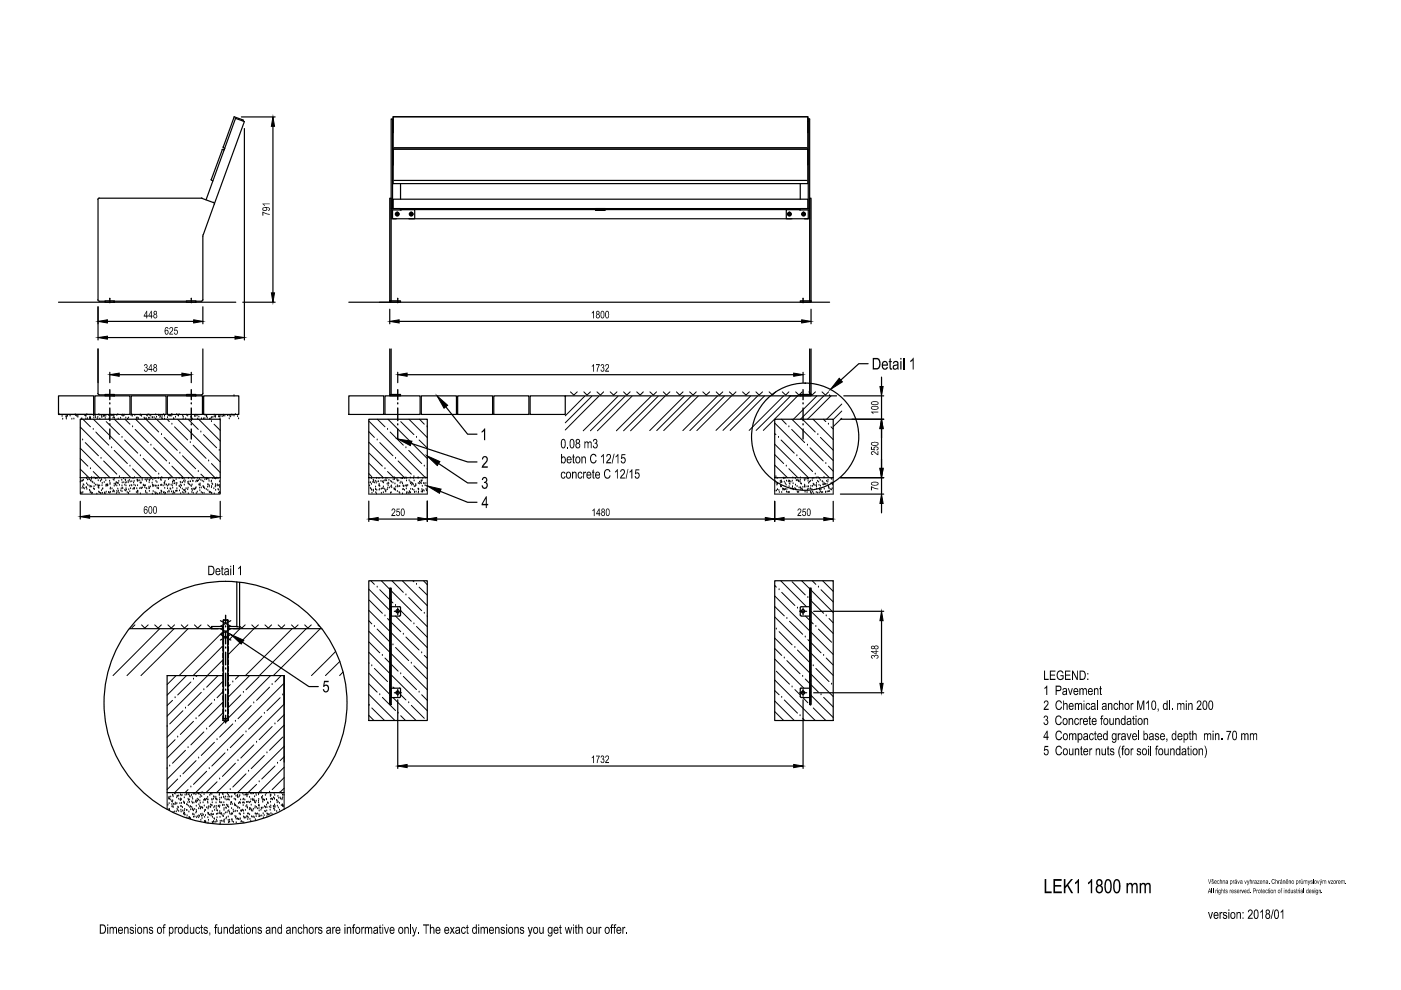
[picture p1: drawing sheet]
<svg xmlns="http://www.w3.org/2000/svg" width="297mm" height="210mm" viewBox="0 0 297 210" stroke-linecap="round" stroke-linejoin="round" font-family="sans-serif">
<!-- layer: 0 -->
<g fill="none" stroke="#000" stroke-width=".25">
<path d="M44.8 38.1v.1M44.9 38.2l.2 .1M47.1 31.8l-2.3 6.3M47.2 31.7h-.1M47.2 31.7l.3 .1M47.3 31.2l.1 .1M47.4 31.3l.3 .1M47.6 31.5l-.1 .2M49.6 24.9l-2.3 6.3M49.7 24.8h-.1M49.7 24.8l1.8 .6M49.9 25.2l-6.2 17.2"/>
<path d="M50 25.1l-.1 .1M50 25.1l1.8 .7-8.8 24.1v13.7l-.3 .3M51.2 24.8h7.1M51.5 25.4l.1 .3M51.8 27.2v44.9M57.9 26.8v35.3M83.2 25.7h.2M83.4 31.6h87.9v7.3h-87.9zM83.4 28.1v-3.3h87.9v3.3M83.5 31.3h87.6M83.5 38.3h87.6M84.9 38.9v3.3"/>
<path d="M169.7 38.9v3.3M171.3 31.5v-6.7h-87.9v6.8M171.3 35v-3.4h-87.9v3.4M171.3 25.7h.1M20.8 42.3v21.3M21.1 42l-.4 .3M21.1 42h21.7M42.7 42h.1M42.8 42.1l2.5 .9M45.3 42.9l.1 .4M82.6 42h.3v21.9h-.3zM83.2 44.2v-19h-.3v19h2v.3h-2v1.9h1.1"/>
<path d="M83.2 44.5l.1 1.9M83.4 42.2h87.9v2h-87.9zM84.1 45.1h.3l.2 .3-.2 .3h-.3l-.2-.3zM85.1 44.4l-.2 .1M87 45.1h.4l.1 .3-.1 .3h-.4l-.1-.3zM126.3 44.2h2v.3h-2h2v-.3h-2v.3M126.3 44.4h-41.4h3v2h-1.2M128.3 44.4h41.4h-3v2h1.2M167.2 45.1h.4l.1 .3-.1 .3h-.4l-.2-.3zM167.3 45.3h.3v.2h-.3zM169.5 44.4l.2 .1M170.2 45.1h.4l.1 .3-.1 .3h-.4l-.2-.3z"/>
<path d="M170.2 45.3h.3v.2h-.3zM171.4 44.5l-.1 1.9h-87.9M171.4 44.2v-19h.3v19h-2v.3h2v1.9h-1.1M171.7 42h.3v21.9h-.3zM12.4 64.1h37.6M20.7 63.5l.4 .4M20.8 65.1v7M20.8 74v9.4M21.1 63.9h1.2M22.3 63.8h2v.3h-2zM22.8 68.1h18.3M22.8 71.6h27"/>
<path d="M23.3 63.5h.1M23.3 64h.1M23.3 63.2v.2M23.3 63.6v.3M23.3 64v.2M23.3 78.9v2.2M24.3 63.9h15.2M25.3 79.4h13.3M39.5 63.8h2v.3h-2zM40.6 63.5h.1M40.6 64h.1M40.6 63.2v.2"/>
<path d="M40.6 63.6v.3M40.6 64v.2M40.6 78.9v2.2M41.5 63.9h1.2M43 74v9.4l-.3 .3M43 65.1v3.6M51.5 64.1h6.8M74 64.1h101.9M82.6 63.8v.3h2.3v-.3h-2M82.6 74v9.7h.3v-9.7M82.6 65.6v3.1M84.3 63.5h.1"/>
<path d="M84.3 64h.1M84.3 63.2v.2M84.3 63.6v.3M84.3 64v.2M84.3 78.9v2.2M84.6 68.1h85.4M86.3 79.4h82M170.3 63.5h.1M170.3 64h.1M170.3 63.2v.2M170.3 63.6v.3M170.3 64v.2"/>
<path d="M170.3 78.9v2.2M171.7 63.8h-2v.3h2.3v-.3M171.7 74v9.7h.3v-9.7M172 65.6v3.1M184.1 77.1h-2l-3.8 3.5M186.9 80v1.9M191.6 75.9v2.4M12.4 83.9h7.5v4h-7.5zM12.4 87.9h7.1M17 88.9h29.7v12.4h-29.7zM20.1 83.9h7.5v4h-7.5zM20.7 83.4l.4 .3"/>
<path d="M21.1 83.7h1.2M22.3 83.6h2v.3h-2zM24 83.9h.1M24.3 83.7h15.2M27.8 83.9h7.4v4h-7.4zM35.5 83.9h7.4v4h-7.4zM39.5 83.6h2v.3h-2zM41.5 83.7h1.2M43.2 83.9h7.4v4h-7.4zM49.6 83.9h.1M74 83.9h7.4v4h-7.4zM78.2 88.9h12.4v12.4h-12.4z"/>
<path d="M81.6 83.9h7.5v4h-7.5zM82.6 83.6v.3h2.3v-.3h-2M87.2 94l11.9 3.9h2M89.3 83.9h7.5v4h-7.5zM93 98.3l6.1 4.1h2M94.5 86.3l4.6 5.8h2M97 83.9h7.4v4h-7.4zM104.7 83.9h7.4v4h-7.4zM112.4 83.9h7.4v4h-7.4zM119.8 83.9h57.6M164.3 88.9h12.4v12.4h-12.4zM171.7 83.6h-2v.3h2.3v-.3"/>
<path d="M175.9 83.9h.1M178.2 88.9h9.2M178.9 83.9h8.5M186.9 83.9v5M186.9 90.9v8.4M17 106.3v3.8M19 109.5h25.7M19.4 101.3h.1M46.7 106.3v3.8M78.2 106.2v4.4M80.2 110.1h8.4M90.6 106.2v4.4"/>
<path d="M92.6 110.1h69.7M93.3 104.2l5.8 2.3h2M164.3 106.3v4.3M166.2 110.1h8.5M174.7 101.3h.1M176.7 106.3v4.3M178.2 101.3h9.2M178.2 104.8h9.2M186.9 101.3v3.5M186.9 106.8v1.9M27.4 133.3h19.9M44.9 132.8v.5v-.5h2.4"/>
<path d="M46.7 133.3l2.2 1.2-2.2 1.2M46.7 131.6l2.2 1.2M47.2 132.8v.4M47.2 133.3h.1M47.2 133.3v.5M47.2 134.3v.9M47.2 135.7v.9M47.2 137.1v.9M47.2 138.5v1M47.2 139.9v1M47.3 133.3h.1M47.3 131.5h1"/>
<path d="M47.3 131.5v20.8M48.3 133.3h.1M48.3 133.3h2.5v-.5v.5M48.3 131.5v20.8M48.3 132.8h1.9M48.4 133.3v.5M48.4 134.3v.9M48.4 135.7v.9M48.4 137.1v.9M48.4 138.5v1M48.4 139.9v1M48.5 132.8v.4"/>
<path d="M48.5 133.3h.1M48.9 133.3l-2.2 1.2 2.2 1.2M48.9 131.6l-2.2 1.2M49.4 133.3h18.8M50.2 123.4v9.5h.6v-9.4M51.4 136.2l14.1 9.4h2M78.2 123.1h12.4v29.7h-12.4zM82.6 127.2h.3v22.2h-.3zM82.6 124.7h.3v2.5h-.3zM83.6 129.6h.6M84.3 129.6h.1M84.3 128.9v.6"/>
<path d="M84.3 129.6v.1M84.3 129.8v.6M84.5 129.6h.6M84.9 128.8l-.1-.2h-1.9v2l2-.1v-1.7M164.3 123.1h12.4v29.7h-12.4zM169.5 129.6h.6M169.7 128.8l.2-.2h1.8v2l-2-.1v-1.7M170.2 129.6h.1M170.3 128.9v.6M170.3 129.6v.1M170.3 129.8v.6M170.4 129.6h.6"/>
<path d="M171.7 127.2h.3v22.2h-.3zM171.7 124.7h.3v2.5h-.3zM172.5 129.6h14.9M186.9 131.6v13.3M47.2 152.7l.6 .4 .6-.4M47.2 141.3v1M47.2 142.8v1.4M47.2 144.7v.9M47.2 146.1v1M47.2 147.5v.9M47.2 149v.9M47.2 150.4v.9"/>
<path d="M47.2 151.8v.9M47.2 152.7h1.2M47.3 152.3h1M47.3 143.2h-11.9v24.8h24.8v-24.8h-11.9M48.4 141.3v1M48.4 142.8v1.4M48.4 144.7v.9M48.4 146.1v1M48.4 147.5v.9M48.4 149v.9M48.4 150.4v.9M48.4 151.8v.9"/>
<path d="M60.2 143.3v18.3M83.6 146.9h.6M84.3 146.9h.1M84.3 146.2v.6M84.3 146.8v.1M84.3 147.1v.5M84.3 148.4v14.5M84.5 146.9h.6M84.7 145.9l.2 .2v1.6l-.2 .2M84.8 145.9h-1.9v2h1.9M169.5 146.9h.6M169.9 145.9l-.2 .2v1.6l.2 .2"/>
<path d="M169.9 145.9h1.8v2h-1.8M170.2 146.9h.1M170.3 146.2v.6M170.3 146.8v.1M170.3 147.1v.5M170.3 148.4v14.5M170.4 146.9h.6M172.5 146.9h14.9M86.3 162.4h82"/>
<circle cx="84.2" cy="45.4" r=".4"/>
<circle cx="84.3" cy="45.4" r=".2"/>
<circle cx="87.2" cy="45.4" r=".4"/>
<circle cx="87.2" cy="45.4" r=".2"/>
<circle cx="167.4" cy="45.4" r=".4"/>
<circle cx="170.4" cy="45.4" r=".4"/>
<circle cx="170.7" cy="92.6" r="11.4"/>
<circle cx="84.3" cy="129.6" r=".36"/>
<circle cx="170.2" cy="129.6" r=".36"/>
<circle cx="47.8" cy="149" r="25.8"/>
<circle cx="84.3" cy="146.9" r=".36"/>
<circle cx="170.2" cy="146.9" r=".36"/>
</g>
<g fill="none" stroke="#000" stroke-width=".3">
<path d="M23.3 85.6h.1M23.3 90.1h.1M23.3 82.6v2.1M23.3 86.5v2.7M23.3 91v2.1M40.6 85.6h.1M40.6 90.1h.1M40.6 82.6v2.1M40.6 86.5v2.7M40.6 91v2.1M84.3 85.6h.1M84.3 90.1h.1"/>
<path d="M84.3 82.6v2.1M84.3 86.5v2.7M84.3 91v2.1M170.3 85.6h.1M170.3 90.1h.1M170.3 82.6v2.1M170.3 86.5v2.7M170.3 91v2.1M47.8 137.4h.1M47.8 132.9h.1M47.8 130.5v1.5M47.8 133.8v2.7"/>
<path d="M47.8 138.3v2.7M47.8 150.8h.1M47.8 146.3h.1M47.8 141.8h.1M47.8 142.7v2.7M47.8 147.2v2.7M47.8 151.7v1.6"/>
</g>
<!-- layer: SRAFY -->
<g fill="none" stroke="#000" stroke-width=".21">
<path d="M12.5 87.9h.1M13.2 88.3h.1M13.3 88.9h.1M14 88.4h.1M14.1 88.8h.1M14.1 88.1h.1M14.1 88.5h.1M14.3 88.3h.1M14.9 88.2h.1M15.2 88.9h.1M15.7 88.8h.1M16 88h.1"/>
<path d="M16 88.1h.1M16.3 88.3h.1M16.5 88.2h.1M16.5 88.5h.1M17 95l6.3 6.3M17 90.5l10.8 10.8M17 99.5l1.9 1.8M17 97.2l1.6 1.6M17.2 88.9h.1M17.4 88.8h.1M17.5 93.3h.1M17.6 88.9l1.6 1.6"/>
<path d="M17.9 88.1h.1M18.1 93.8l2.8 2.8M18.1 88.2h.1M18.2 88.8h.1M18.2 88.3h.1M18.4 87.9h.1M18.5 88.8h.1M19 88.8h.1M19.1 88.7h.1M19.1 88.5h.1M19.2 99.4h.1M19.2 88.8h.1"/>
<path d="M19.2 88.6h.1M19.8 100l1.3 1.3M19.8 91h.1M19.8 88.9l12.4 12.4M19.8 88.1h.1M19.9 88.6h.1M19.9 88.1h.1M20.2 88.3h.1M20.2 88.5h.1M20.3 91.6l2.8 2.8M20.6 88.8h.1M20.7 88.5h.1"/>
<path d="M21 87.9h.1M21 88h.1M21.2 88.8h.1M21.4 97.2h.1M21.5 88.1h.1M21.6 88.3h.1M21.6 88.5h.1M21.9 88.1h.1M21.9 88.3h.1M22 97.7l2.8 2.8M22.1 88.3h.1M22.3 88.7h.1"/>
<path d="M22.4 88.3h.1M22.5 89.4l2.8 2.7M23.1 88.1h.1M23.1 88.8h.1M23.3 88.1h.1M23.5 88h.1M23.6 88.1h.1M23.7 94.9h.1M23.8 88.1h.1M24 88.7h.1M24.1 88h.1M24.1 88.3h.1"/>
<path d="M24.1 88.5h.1M24.2 95.5l2.8 2.8M24.3 88.7h.1M24.3 88.9l12.4 12.4M24.8 88.1h.1M25 87.9h.1M25.1 88.8h.1M25.6 88.7h.1M25.8 88.1h.1M25.9 92.7h.1M26 88h.1M26.1 88.3h.1"/>
<path d="M26.1 88.1h.1M26.4 88h.1M26.4 93.3l2.8 2.8M26.5 88.9l1.1 1M26.7 88.6h.1M27.1 88.8h.1M27.3 88.6h.1M27.6 98.8h.1M27.8 88.1h.1M28 88h.1M28 88.3h.1M28.1 90.5h.1"/>
<path d="M28.1 99.4l1.9 1.9M28.6 88.1h.1M28.7 91l2.8 2.8M28.7 88.9l12.4 12.4M28.9 88.6h.1M29 88.8h.1M29.2 88.6h.1M29.3 88.8h.1M29.7 88.1h.1M29.8 96.6h.1M29.8 88h.1M30 88.3h.1"/>
<path d="M30.4 97.2l2.7 2.8M30.6 88.6h.1M30.6 88.8h.1M30.9 88.8h.1M30.9 88.9l2.8 2.7M31 88.8h.1M31.1 88.1h.1M31.2 88.2h.1M31.4 88h.1M31.5 88.7h.1M31.7 88h.1M31.8 88.7h.1"/>
<path d="M32 88.2h.1M32 94.4h.1M32.3 88.5h.1M32.3 88.6h.1M32.6 94.9l2.7 2.8M32.7 88.5h.1M32.9 88.8h.1M33 88h.1M33.2 88.5h.1M33.2 88.9l12.4 12.4M33.7 88h.1M33.7 88.1h.1"/>
<path d="M33.9 88.5h.1M33.9 88.2h.1M34.1 88.3h.1M34.2 92.1h.1M34.3 88.7h.1M34.4 88.3h.1M34.4 88.8h.1M34.7 87.9h.1M34.8 92.7l2.8 2.8M34.9 88.3h.1M34.9 88.8h.1M35.4 88.9l.5 .5"/>
<path d="M35.5 88.5h.1M35.6 88h.1M35.8 88.1h.1M35.9 98.3h.1M35.9 88.2h.1M36.1 88.1h.1M36.2 88.2h.1M36.3 88.3h.1M36.4 87.9h.1M36.4 89.9h.1M36.4 98.8l2.5 2.5M36.6 88h.1"/>
<path d="M36.8 88.8h.1M37 90.5l2.8 2.8M37.2 88.5h.1M37.5 87.9h.1M37.6 88h.1M37.6 88.9l9.1 9M37.8 88.2h.1M38 87.9h.1M38.1 96.1h.1M38.7 96.6l2.8 2.8M38.7 88.2h.1M38.8 88.8h.1"/>
<path d="M38.9 88.5h.1M39.4 88.8h.1M39.5 88h.1M39.8 88.2h.1M39.9 88.9l2.1 2.1M40.3 93.8h.1M40.5 88.5h.1M40.8 88.8h.1M40.9 94.4l2.8 2.8M41.3 88.3h.1M41.4 88.3h.1M41.5 88h.1"/>
<path d="M41.8 88.2h.1M41.9 88.8h.1M42 100h.1M42.1 88.9l4.6 4.6M42.2 88.4h.1M42.6 91.6h.1M42.7 88.8h.1M43.1 88.8h.1M43.1 92.1l2.8 2.8M43.4 88.8h.1M43.5 88h.1M43.7 88.2h.1"/>
<path d="M43.8 88.4h.1M43.8 88.3h.1M43.9 88.7h.1M44.2 97.7h.1M44.5 88.9h.1M44.7 88.8h.1M44.8 89.4h.1M44.8 88.5h.1M44.8 98.3l1.9 1.9M45.1 88.5h.1M45.4 89.9l1.3 1.4M45.4 88.4h.1"/>
<path d="M45.4 88h.1M45.7 88.5h.1M45.7 88.2h.1M46.4 88.3h.1M46.4 88.4h.1M46.5 95.5h.1M46.5 88.3h.1M46.6 88.9l.1 .2M46.7 88.8h.1M46.8 88.3h.1M47.1 88.3h.1M47.4 88.2h.1"/>
<path d="M47.4 88h.1M47.7 88.2h.1M48.2 88.1h.1M48.6 88.1h.1M48.6 88.8h.1M48.8 88.3h.1M48.9 88.4h.1M49.1 88h.1M49.4 88h.1M49.6 88.2h.1M49.9 87.9h.1M50.4 88.3h.1"/>
<path d="M50.6 88.8h.1M78.2 98.2l3.1 3.1M78.2 93.8l7.6 7.5M78.2 89.3l12 12M78.2 91.5l1.2 1.2M78.3 96.1l2.8 2.7M80 93.3h.1M80 88.9l1.6 1.6M80.5 93.8l2.8 2.8M81.6 99.4h.1M82.2 91h.1M82.2 100l1.3 1.3"/>
<path d="M82.3 88.9l8.3 8.3M82.7 91.6l2.8 2.8M83.9 97.2h.1M84.4 97.7l2.8 2.8M85 89.4l2.8 2.7M86.1 94.9h.1M86.7 95.5l2.7 2.8M86.7 88.9l3.9 3.9M88.3 92.7h.1M88.9 93.3l1.7 1.7M88.9 88.9l1.1 1M90 98.8h.1"/>
<path d="M90.6 90.5h.1M90.6 99.4v.1M119.9 84l-.1 .1M120.9 83.1l.8 .7 .7-.7M123.8 83.1l.7 .7 .7-.7M124 84l-4.2 4.2M125.5 84l-5.7 5.6M126.6 83.1l.7 .7 .7-.7M127 84l-7.2 7.2M129.4 83.1l.7 .7 .7-.7M131 84l-7.3 7.3M132.2 83.1l.7 .7 .7-.7"/>
<path d="M132.5 84l-7.3 7.3M134 84l-7.3 7.3M135 83.1l.7 .7 .7-.7M137.8 83.1l.7 .7 .7-.7M138 84l-7.3 7.3M139.5 84l-7.3 7.3M140.6 83.1l.7 .7 .7-.7M141 84l-7.3 7.3M143.4 83.1l.7 .7 .7-.7M145.1 84l-7.3 7.3M146.2 83.1l.7 .7 .7-.7M146.6 84l-7.4 7.3"/>
<path d="M148 84l-7.3 7.3M149 83.1l.7 .7 .8-.7M151.8 83.1l.7 .7 .7-.7M152.1 84l-7.3 7.3M153.6 84l-7.3 7.3M154.6 83.1l.8 .7 .6-.7M155.1 84l-7.4 7.3M157.4 83.1l.8 .7 .7-.7M159.1 84l-7.3 7.3M160.3 83.1l.7 .7 .7-.7M160.6 84l-7.3 7.3M162.1 83.9l-7.3 7.4"/>
<path d="M163.1 83.1l.7 .7 .7-.7M164.3 98.6l2.7 2.7M164.3 94.2l7.1 7.1M164.3 89.7l11.6 11.6M164.3 96.4l1.9 1.9M164.3 91.9l.2 .2M165.1 92.7h.1M165.6 93.3l2.8 2.8M165.7 88.9l1 1M165.9 83.1l.7 .7 .7-.7M166.2 83.9l-7.4 7.4M166.7 98.8h.1"/>
<path d="M167.3 90.5h.1M167.3 99.4l1.9 1.9M167.6 83.9l-7.3 7.4M167.9 91l2.7 2.8M167.9 88.9l8.8 8.7M168.7 83.1l.7 .7 .7-.7M169 96.6h.1M169.1 83.9l-7.3 7.4M169.5 97.2l2.8 2.8M170.1 88.9l2.7 2.7M171.2 94.4h.1M171.5 83.1l.7 .7 .7-.7"/>
<path d="M171.7 94.9l2.8 2.8M172.4 88.9l4.3 4.3M173.2 83.9l-5 5M173.4 92.1h.1M173.9 92.7l2.8 2.7M174.3 83.1l.7 .7 .7-.7M174.6 88.9l.5 .5M174.7 83.9l-5 5M175.1 98.3h.1M175.6 89.9h.1M175.6 98.8l1.1 1.1M176.2 83.9l-5 5"/>
<path d="M176.2 90.5l.5 .5M178.5 85.7l-3.2 3.2M178.5 87.2l-1.8 1.8M178.5 88.7l-1.8 1.8M17 102.2h.1M17 101.3v3.5h29.7v-3.5M17.1 104.5h.1M17.1 101.9h.1M17.2 104.6h.1M17.4 102.1h.1M17.4 103.5h.1M17.4 104.6h.1"/>
<path d="M17.5 102h.1M17.5 103.2h.1M17.6 104.4h.1M17.7 102.8h.1M17.7 101.8h.1M17.7 103.5h.1M17.8 102.9h.1M17.9 103.7h.1M18.2 103.4h.1M18.3 101.3h.1M18.3 103.4h.1M18.4 102.6h.1"/>
<path d="M18.4 101.5h.1M18.4 103.7h.1M18.5 101.8h.1M18.6 102.9h.1M18.9 101.7h.1M18.9 103h.1M19 104h.1M19.1 104.1h.1M19.1 103.3h.1M19.1 104.5h.1M19.2 101.9h.1M19.2 103.2h.1"/>
<path d="M19.3 104.3h.1M19.3 102.1h.1M19.4 101.6h.1M19.4 104.6h.1M19.4 103.2h.1M19.6 102.2h.1M19.6 104.6h.1M19.7 102.3h.1M19.8 103.7h.1M19.9 101.3h.1M19.9 103.2h.1M20 102.6h.1"/>
<path d="M20 103.8h.1M20.2 101.5h.1M20.2 102.9h.1M20.3 101.5h.1M20.5 104.8h.1M20.6 101.5h.1M20.6 102.9h.1M20.8 101.9h.1M20.8 103.1h.1M20.8 103.4h.1M20.9 103.1h.1M20.9 104.3h.1"/>
<path d="M21 103.5h.1M21.1 101.4h.1M21.1 104.5h.1M21.1 103h.1M21.3 102.1h.1M21.4 104.6h.1M21.5 101.7h.1M21.5 104h.1M21.5 101.8h.1M21.6 103h.1M21.7 102.5h.1M21.7 103.7h.1"/>
<path d="M21.7 104.6h.1M21.8 103.7h.1M22.1 102.3h.1M22.1 104.6h.1M22.2 104.5h.1M22.3 101.5h.1M22.3 104.7h.1M22.4 101.9h.1M22.5 103.1h.1M22.5 104.3h.1M22.5 102.9h.1M22.7 102.9h.1"/>
<path d="M22.8 103h.1M22.8 102.8h.1M22.9 103h.1M23 104.4h.1M23.1 104.4h.1M23.2 102.1h.1M23.3 104.6h.1M23.3 102.5h.1M23.3 102.7h.1M23.4 103.7h.1M23.4 104.4h.1M23.4 103.5h.1"/>
<path d="M23.7 103.7h.1M23.9 104.3h.1M24 101.7h.1M24 104h.1M24.1 104.2h.1M24.2 101.8h.1M24.2 103.1h.1M24.2 104.3h.1M24.2 102.6h.1M24.3 101.5h.1M24.5 102.6h.1M24.5 102.9h.1"/>
<path d="M24.6 102.3h.1M24.7 104.6h.1M24.8 104.2h.1M24.8 103h.1M24.8 102.4h.1M24.9 102.5h.1M25 103.7h.1M25 104.4h.1M25.1 102.5h.1M25.1 104.1h.1M25.2 102.1h.1M25.3 104.6h.1"/>
<path d="M25.3 101.1h.1M25.3 102.9h.1M25.6 104.1h.1M25.7 103.7h.1M25.8 101.8h.1M25.9 103h.1M25.9 104.3h.1M25.9 102.4h.1M25.9 103.5h.1M26 103.6h.1M26.2 101.5h.1M26.2 102.3h.1"/>
<path d="M26.5 104h.1M26.5 102.9h.1M26.5 101.8h.1M26.6 104.1h.1M26.6 101.9h.1M26.7 102.4h.1M26.7 103.6h.1M26.7 103h.1M26.8 102.3h.1M26.8 103.9h.1M27 104.4h.1M27.2 102.1h.1"/>
<path d="M27.2 102.3h.1M27.2 104.6h.1M27.2 104.7h.1M27.3 103.8h.1M27.4 101.8h.1M27.5 103.1h.1M27.5 104.3h.1M27.6 102.2h.1M27.7 103.6h.1M27.8 102.9h.1M27.9 102.1h.1M27.9 103h.1"/>
<path d="M28.2 103.7h.1M28.2 101.5h.1M28.3 102.4h.1M28.4 103.6h.1M28.4 102.9h.1M28.4 102.1h.1M28.5 103.7h.1M28.5 103.5h.1M28.5 101.3h.1M28.7 103h.1M28.9 104.4h.1M29 103.6h.1"/>
<path d="M29.1 101.8h.1M29.1 102.1h.1M29.1 104.1h.1M29.2 103h.1M29.2 104.2h.1M29.2 104.6h.1M29.3 102h.1M29.6 101.9h.1M29.6 103.6h.1M29.7 102.4h.1M29.8 104.7h.1M29.8 102.5h.1"/>
<path d="M29.9 103.5h.1M29.9 102.4h.1M30 103.6h.1M30.1 101.8h.1M30.1 101.5h.1M30.2 103.4h.1M30.4 102.9h.1M30.4 103h.1M30.6 103h.1M30.7 103.4h.1M30.8 101.8h.1M30.8 103h.1"/>
<path d="M30.9 104.2h.1M30.9 104.4h.1M31 101.7h.1M31 103.6h.1M31.1 102.1h.1M31.1 103.7h.1M31.2 104.6h.1M31.3 101.7h.1M31.6 103.3h.1M31.6 103.6h.1M31.6 102.3h.1M31.6 101.8h.1"/>
<path d="M31.7 103.6h.1M31.7 104.2h.1M31.7 101.9h.1M31.8 101.6h.1M31.9 103.2h.1M32.1 101.5h.1M32.3 102.4h.1M32.3 104.8h.1M32.3 102.9h.1M32.4 101.8h.1M32.4 103h.1M32.4 103.2h.1"/>
<path d="M32.5 104.2h.1M32.6 103h.1M32.7 101.5h.1M32.9 104.4h.1M32.9 103h.1M33 104.7h.1M33 101.5h.1M33 103.1h.1M33.1 102.1h.1M33.1 104.6h.1M33.3 102.3h.1M33.3 103.1h.1"/>
<path d="M33.3 103.5h.1M33.4 104.8h.1M33.5 101.4h.1M33.6 103.6h.1M33.6 103h.1M33.6 101.4h.1M33.7 100.5h.1M33.8 104.6h.1M34.1 101.7h.1M34.1 101.4h.1M34.1 102.9h.1M34.2 104.1h.1"/>
<path d="M34.2 104.6h.1M34.2 101.9h.1M34.2 104.2h.1M34.2 101.1l.3 .2M34.3 102.9h.1M34.3 104.3h.1M34.6 103h.1M34.7 104.5h.1M34.8 104.4h.1M34.8 102.5h.1M34.9 102.3h.1M34.9 103.5h.1"/>
<path d="M34.9 102.6h.1M35 104.8h.1M35 102.9h.1M35 102.1h.1M35.1 104.6h.1M35.3 102.8h.1M35.5 103.1h.1M35.5 103.6h.1M35.6 104.4h.1M35.7 101.7h.1M35.8 102.9h.1M35.8 104.1h.1"/>
<path d="M35.8 102.7h.1M35.9 104.3h.1M36 101.4h.1M36.1 101.3h.1M36.1 103.7h.1M36.2 103.7h.1M36.3 102.9h.1M36.4 104.3h.1M36.5 103h.1M36.6 102.3h.1M36.6 103.5h.1M36.7 104.7h.1"/>
<path d="M36.7 102.6h.1M36.7 101.9h.1M36.7 104.3h.1M36.8 104.4h.1M36.8 102h.1M37 102.6h.1M37 102.1h.1M37 104.6h.1M37.3 104.2h.1M37.3 101.7h.1M37.3 102.5h.1M37.4 102.9h.1"/>
<path d="M37.4 104.1h.1M37.5 102.5h.1M37.5 103.6h.1M37.5 104.1h.1M38 101.4h.1M38 103.1h.1M38.1 104.1h.1M38.1 103.2h.1M38.2 102.3h.1M38.2 102.9h.1M38.3 103.4h.1M38.3 104.7h.1"/>
<path d="M38.4 102.4h.1M38.5 103h.1M38.6 101.4h.1M38.7 103.7h.1M38.7 102.3h.1M38.7 101.5h.1M38.7 104.4h.1M38.9 104h.1M38.9 102.1h.1M39 104.6h.1M39 101.6h.1M39.1 102.9h.1"/>
<path d="M39.1 104h.1M39.2 102.3h.1M39.2 103.9h.1M39.2 102h.1M39.3 104.3h.1M39.4 104.4h.1M39.5 103.6h.1M39.8 103.8h.1M39.8 102.3h.1M39.9 103.5h.1M39.9 102.6h.1M39.9 104.7h.1"/>
<path d="M40 101.4h.1M40 102.6h.1M40 102.2h.1M40.2 102.8h.1M40.4 102.1h.1M40.5 103h.1M40.6 103.2h.1M40.6 103.7h.1M40.7 101.6h.1M40.7 104.4h.1M40.7 102.8h.1M40.8 104h.1"/>
<path d="M40.9 102.1h.1M40.9 103.7h.1M41 104.6h.1M41.1 101.4h.1M41.1 103.7h.1M41.3 103.8h.1M41.4 103.6h.1M41.5 103.6h.1M41.5 102.2h.1M41.6 103.4h.1M41.6 104.6h.1M41.7 102h.1"/>
<path d="M41.8 102h.1M41.8 104.3h.1M41.9 102.1h.1M41.9 101.4h.1M42.1 101.9h.1M42.2 102.8h.1M42.3 101.6h.1M42.3 102.8h.1M42.3 103.5h.1M42.4 104h.1M42.4 103h.1M42.4 102.6h.1"/>
<path d="M42.6 101.8h.1M42.6 100.5l.8 .8M42.7 103.4h.1M42.7 104.4h.1M42.9 102h.1M42.9 104.6h.1M43.1 103.2h.1M43.2 102.2h.1M43.2 103.3h.1M43.2 103.4h.1M43.3 104.6h.1M43.4 103.6h.1"/>
<path d="M43.4 101.7h.1M43.6 101.4h.1M43.7 103.8h.1M43.8 101.7h.1M43.8 101.5h.1M43.9 101.4h.1M44 101.5h.1M44 103.3h.1M44.1 102.8h.1M44.1 104h.1M44.3 101.6h.1M44.3 102.1h.1"/>
<path d="M44.4 103.2h.1M44.4 103h.1M44.4 104.3h.1M44.5 104.5h.1M44.6 104.4h.1M44.8 102.2h.1M44.8 103.4h.1M44.8 102h.1M44.9 104.6h.1M44.9 103.2h.1M45 102.6h.1M45.1 102.7h.1"/>
<path d="M45.1 101.5h.1M45.3 103.6h.1M45.4 104.7h.1M45.5 101.5h.1M45.6 103.2h.1M45.7 101.5h.1M45.7 102.7h.1M45.7 104h.1M45.7 103.1h.1M45.8 101.4h.1M46 101.4h.1M46.1 103h.1"/>
<path d="M46.1 102.8h.1M46.2 101.5h.1M46.2 103.8h.1M46.3 104.6h.1M46.4 103h.1M46.4 103.9h.1M46.5 102.1h.1M46.6 103.3h.1M46.6 102.9h.1M46.6 104.4h.1M46.6 104.5h.1M78.2 101.3v3.5h12.4v-3.5"/>
<path d="M78.2 100.4l.6 .7M78.2 102.4h.1M78.4 103h.1M78.5 103.5h.1M78.6 102.3h.1M78.6 103.7h.1M78.7 101.5h.1M78.7 102.7h.1M78.8 103.9h.1M78.8 104h.1M78.9 104.6h.1M79.1 102.3h.1"/>
<path d="M79.1 102.2h.1M79.1 101.8h.1M79.2 103.9h.1M79.2 104.2h.1M79.2 101.9h.1M79.4 102.4h.1M79.6 102.1h.1M79.6 103.3h.1M79.6 103.8h.1M79.7 104.5h.1M79.7 103.8h.1M79.8 102.4h.1"/>
<path d="M79.8 104.7h.1M79.8 101.4h.1M79.9 104h.1M79.9 102.2h.1M80.3 102.1h.1M80.3 101.5h.1M80.3 103h.1M80.4 102.7h.1M80.4 103.9h.1M80.4 103h.1M80.5 103.7h.1M80.5 103.1h.1"/>
<path d="M80.8 102.1h.1M80.9 103.7h.1M80.9 104.6h.1M81.1 102.2h.1M81.1 103.6h.1M81.1 101.4h.1M81.2 102.1h.1M81.3 103.2h.1M81.3 104.5h.1M81.3 102.4h.1M81.4 103.6h.1M81.6 103.8h.1"/>
<path d="M81.6 102h.1M81.7 101.9h.1M81.7 104.2h.1M81.8 101.4h.1M81.8 104.3h.1M81.8 104h.1M82 101.9h.1M82 101.4h.1M82.1 102.6h.1M82.1 103.8h.1M82.2 103.5h.1M82.3 103h.1"/>
<path d="M82.3 102.4h.1M82.4 102.6h.1M82.5 101.8h.1M82.6 103.4h.1M82.8 104.6h.1M82.8 102.1h.1M82.9 103.2h.1M82.9 104.5h.1M83 103h.1M83 102.2h.1M83.1 103.4h.1M83.3 102.4h.1"/>
<path d="M83.4 101.7h.1M83.6 103.8h.1M83.6 101.3h.1M83.6 103.6h.1M83.7 101.7h.1M83.7 101.4h.1M83.7 103.7h.1M83.7 102.6h.1M83.8 103.8h.1M83.8 104h.1M83.9 103.3h.1M84.2 101.6h.1"/>
<path d="M84.2 101.9h.1M84.2 103.2h.1M84.2 103h.1M84.2 104.2h.1M84.3 102h.1M84.5 102h.1M84.6 103.2h.1M84.6 104.4h.1M84.8 103.2h.1M84.8 104.6h.1M84.8 102.5h.1M85 102.2h.1"/>
<path d="M85 101.5h.1M85.3 102.4h.1M85.3 101.4h.1M85.3 102.6h.1M85.3 101.5h.1M85.3 104.7h.1M85.4 103.8h.1M85.5 103.1h.1M85.5 103.8h.1M85.6 103.1h.1M85.6 103.2h.1M85.7 101.4h.1"/>
<path d="M85.8 104h.1M85.9 101.4h.1M85.9 103h.1M86.1 101.3h.1M86.1 103.7h.1M86.2 102h.1M86.2 104.6h.1M86.2 101.4h.1M86.2 103.2h.1M86.2 103h.1M86.3 104.4h.1M86.4 102.9h.1"/>
<path d="M86.5 104.6h.1M86.7 104.6h.1M86.7 101.9h.1M86.8 104.3h.1M86.9 104.3h.1M87 102.2h.1M87 101.3h.1M87 102.6h.1M87 104.5h.1M87.1 103.7h.1M87.2 102.4h.1M87.3 102.9h.1"/>
<path d="M87.4 102.5h.1M87.5 103.8h.1M87.5 102.6h.1M87.6 102.8h.1M87.7 101.4h.1M87.8 104h.1M87.8 101.1h.1M87.8 102h.1M87.8 103.2h.1M87.9 104.4h.1M88.1 103.1h.1M88.1 102.7h.1"/>
<path d="M88.2 103h.1M88.2 104.3h.1M88.6 101.3h.1M88.6 101.4h.1M88.6 103.7h.1M88.7 102.5h.1M88.7 104.5h.1M88.7 103.7h.1M88.7 104.3h.1M88.8 103.8h.1M88.9 102.2h.1M89 102.6h.1"/>
<path d="M89.2 102.4h.1M89.3 102h.1M89.3 102.6h.1M89.3 104.3h.1M89.4 102.1h.1M89.5 103.8h.1M89.5 101.9h.1M89.5 103.1h.1M89.6 104.3h.1M89.6 104.2h.1M89.6 101.4h.1M89.7 104h.1"/>
<path d="M89.8 102.5h.1M89.9 104.1h.1M89.9 102.6h.1M90.1 103h.1M90.3 101.3h.1M90.3 102.5h.1M90.3 103.7h.1M90.4 104h.1M90.6 103.2h.1M164.3 101.3v3.5h12.4v-3.5M164.3 104.1h.1M164.3 102.1h.1"/>
<path d="M164.5 101.1h.1M164.5 102.5h.1M164.6 104.1h.1M164.7 102.9h.1M164.8 101.4h.1M164.8 102.6h.1M164.8 103.8h.1M165.1 104h.1M165.2 104.4h.1M165.4 102.3h.1M165.4 102.1h.1M165.5 103.1h.1"/>
<path d="M165.6 103.2h.1M165.7 102h.1M165.7 103.2h.1M165.7 104.4h.1M165.7 102.3h.1M165.7 102.2h.1M165.9 103.7h.1M166 103.9h.1M166.1 101.4h.1M166.1 103.7h.1M166.2 101.5h.1M166.2 103.8h.1"/>
<path d="M166.3 102.2h.1M166.3 103.9h.1M166.5 101.4h.1M166.5 102.6h.1M166.5 103.8h.1M166.7 102.9h.1M166.8 102h.1M166.8 104.3h.1M166.8 103.8h.1M166.9 104.4h.1M167.1 102.1h.1M167.2 104.4h.1"/>
<path d="M167.3 102h.1M167.3 103.2h.1M167.3 104.4h.1M167.3 102.6h.1M167.4 102.1h.1M167.5 102.7h.1M167.7 103.7h.1M167.7 102.2h.1M167.9 103.7h.1M168 102h.1M168 103.6h.1M168 103.2h.1"/>
<path d="M168.1 101.3h.1M168.1 102.6h.1M168.2 103.7h.1M168.2 103.8h.1M168.5 103.6h.1M168.6 101.5h.1M168.7 102.9h.1M168.7 103.7h.1M168.8 103.9h.1M168.8 101.9h.1M169 101.9h.1M169 103.2h.1"/>
<path d="M169 104.3h.1M169.2 101.8h.1M169.2 104.4h.1M169.2 102h.1M169.3 104.4h.1M169.4 102.1h.1M169.4 103.4h.1M169.6 102.2h.1M169.7 101.8h.1M169.7 101.3h.1M169.7 103.4h.1M169.8 102.6h.1"/>
<path d="M169.8 103.8h.1M169.9 103.7h.1M169.9 102.6h.1M170.1 103.8h.1M170.2 103.3h.1M170.5 101.7h.1M170.6 103.2h.1M170.6 101.9h.1M170.6 102.9h.1M170.6 103.1h.1M170.6 103.3h.1M170.7 104.3h.1"/>
<path d="M170.9 101.6h.1M171.1 103.2h.1M171.1 104.4h.1M171.2 101.5h.1M171.2 103.8h.1M171.3 101.6h.1M171.3 102.1h.1M171.4 101.5h.1M171.4 103.2h.1M171.5 102.5h.1M171.5 103.7h.1M171.6 102.2h.1"/>
<path d="M171.8 103.6h.1M171.8 102.1h.1M171.8 104.4h.1M171.9 103.1h.1M172 104.5h.1M172 104.7h.1M172.1 103.8h.1M172.2 101.9h.1M172.2 101.5h.1M172.3 103.1h.1M172.3 104.3h.1M172.4 102.6h.1"/>
<path d="M172.5 104.7h.1M172.6 101.4h.1M172.6 102.9h.1M172.6 102.8h.1M172.8 103h.1M172.8 100.5h.1M173.1 101.3h.1M173.1 104.4h.1M173.1 102.5h.1M173.1 102.9h.1M173.1 103.2h.1M173.1 103.7h.1"/>
<path d="M173.3 102.1h.1M173.4 104.5h.1M173.4 101.1l.3 .2M173.6 102.2h.1M173.7 102.9h.1M173.7 104.5h.1M173.7 101.5h.1M173.7 103.8h.1M173.8 103.6h.1M173.9 104h.1M173.9 101.8h.1M173.9 103.1h.1"/>
<path d="M174 104.3h.1M174.1 103.8h.1M174.2 104.5h.1M174.3 102.1h.1M174.4 104.4h.1M174.5 102.2h.1M174.5 102.8h.1M174.7 102.5h.1M174.8 103.7h.1M174.8 102.7h.1M175 102.7h.1M175 104.3h.1"/>
<path d="M175 104.4h.1M175.3 102.1h.1M175.3 102.7h.1M175.4 104.3h.1M175.5 102.2h.1M175.6 101.8h.1M175.6 103h.1M175.6 104.3h.1M175.6 103.3h.1M175.7 103.4h.1M175.8 103.6h.1M175.9 104.2h.1"/>
<path d="M176 103.8h.1M176.2 102.6h.1M176.2 101.5h.1M176.3 103.9h.1M176.4 101.6h.1M176.4 102.4h.1M176.4 103.6h.1M176.5 102.8h.1M176.5 102.5h.1M28.6 132.5l-.6 .6M30 132.5l.7 .7 .7-.7M32.8 132.5l.7 .7 .7-.7"/>
<path d="M33.9 133.3l-9.9 9.9M35.6 132.5l.7 .7 .7-.7M36.9 133.3l-10 9.9M38.4 132.5l.7 .7 .7-.7M39.8 133.3l-9.9 9.9M41.2 132.5l.7 .7 .7-.7M44 132.5l.7 .7 .2-.2M47.3 133.9l-9.3 9.3M47.3 136.8l-6.4 6.4M47.3 139.9l-3.4 3.3M50.9 133.3l-2.6 2.6M52 132.5l-.7 .7-.5-.5"/>
<path d="M53.4 132.5l.7 .7 .7-.7M53.8 133.3l-5.5 5.5M56.2 132.5l.7 .7 .7-.7M59 132.5l.7 .7 .7-.7M61.8 132.5l.7 .7 .7-.7M61.9 133.3l-9.9 9.9M64.6 132.5l.7 .7 .7-.7M64.9 133.3l-9.9 9.9M67.4 132.5l.4 .4M67.9 133.3l-9.9 9.9M71.2 138.1l-5.2 5.1M78.2 133.8l4.4 4.5"/>
<path d="M78.2 138.3l4.4 4.5 .3-.3M78.2 129.4l4.4 4.4M78.2 124.9l4.4 4.5M78.2 136.1l2.3 2.3M78.2 131.6l.6 .7M78.3 127.2l2.8 2.8M78.6 123.1l.8 .8M79.4 132.8h.1M80 124.5h.1M80 133.4l2.6 2.7M80.5 125l2.1 2.2 .3-.3M80.9 123.1l1.7 1.9 .3-.3"/>
<path d="M81.1 139h.1M81.6 130.6h.1M81.6 139.5l1 1M82.2 131.1l.4 .5M82.6 125.5l.3-.2 7.7 7.6M82.6 127.7l.3-.2 .4 .3M82.7 124.7h-.1M82.9 139.3l-.3 .3M82.9 133.3l-.3 .3M82.9 124.9l-.3 .3M82.9 125.1l-.3 .3M82.9 125.5l-.3 .3"/>
<path d="M82.9 125.7l-.3 .3M82.9 125.9l-.3 .3M82.9 126.1l-.3 .3M82.9 126.3l-.3 .3M82.9 126.5l-.3 .3M82.9 126.6l-.3 .4M82.9 127.1l-.3 .3M82.9 127.3l-.3 .3M82.9 127.7l-.3 .3M82.9 127.9l-.3 .3M82.9 128.1l-.3 .3M82.9 128.3l-.3 .3"/>
<path d="M82.9 128.5l-.3 .3M82.9 128.7l-.3 .3M82.9 128.9l-.3 .3M82.9 129.1l-.3 .3M82.9 129.3l-.3 .3M82.9 129.5l-.3 .3M82.9 129.7l-.3 .3M82.9 129.9l-.3 .3M82.9 130.1l-.3 .3M82.9 130.3l-.3 .3M82.9 130.5l-.3 .3M82.9 130.7l-.3 .3"/>
<path d="M82.9 130.9l-.3 .3M82.9 131.1l-.3 .3M82.9 131.3l-.3 .3M82.9 131.5l-.3 .3M82.9 131.7l-.3 .3M82.9 131.9l-.3 .3M82.9 132.1l-.3 .3M82.9 132.3l-.3 .3M82.9 132.5l-.3 .3M82.9 132.7l-.3 .3M82.9 132.9l-.3 .3M82.9 133.1l-.3 .3"/>
<path d="M82.9 133.5l-.3 .3M82.9 133.7l-.3 .3M82.9 133.9l-.3 .3M82.9 134.1l-.3 .3M82.9 134.3l-.3 .3M82.9 134.5l-.3 .3M82.9 134.7l-.3 .3M82.9 134.9l-.3 .3M82.9 135.1l-.3 .3M82.9 135.3l-.3 .3M82.9 135.5l-.3 .3M82.9 135.7l-.3 .3"/>
<path d="M82.9 135.9l-.3 .3M82.9 136.1l-.3 .3M82.9 136.3l-.3 .3M82.9 136.5l-.3 .3M82.9 136.7l-.3 .3M82.9 136.9l-.3 .3M82.9 137.1l-.3 .3M82.9 137.3l-.3 .3M82.9 137.5l-.3 .3M82.9 137.7l-.3 .3M82.9 137.9l-.3 .3M82.9 138.1l-.3 .3"/>
<path d="M82.9 138.3l-.3 .3M82.9 138.5l-.3 .3M82.9 138.7l-.3 .3M82.9 138.9l-.3 .3M82.9 139.1l-.3 .3M82.9 139.5l-.3 .3M82.9 139.7l-.3 .3M82.9 139.9l-.3 .3M82.9 138.6l7.7 7.6M82.9 134.1l7.7 7.7M82.9 131.9l2.1 2M83.1 123.1l2.4 2.5"/>
<path d="M83.3 136.7h.1M83.9 128.4h.1M83.9 130.6l6.7 6.7M83.9 137.3l2.8 2.8M84.9 129.4l2.3 2.3M85.3 123.1l5.3 5.3M85.5 134.5h.1M86.1 126.1h.1M86.1 135.1l2.8 2.7M86.7 126.7l2.7 2.8M87.5 123.1l.3 .2M87.8 132.3h.1"/>
<path d="M88.3 123.9h.1M88.3 132.8l2.3 2.3M88.9 124.5l1.7 1.7M89.4 138.4h.1M89.8 123.1l.8 .9M90 130h.1M90 139l.6 .6M90.6 130.6v.1M164.3 139.7l6.1 6.2M164.3 135.3l7.4 7.3M164.3 130.8l7.4 7.4M164.3 126.4l7.4 7.4"/>
<path d="M164.3 137.5l1.4 1.5M164.3 128.6l2 2M164.3 124.1l.3 .4M164.6 133.4h.1M165.2 125h.1M165.2 133.9l2.7 2.8M165.5 123.1l5.5 5.5M165.7 125.6l2.8 2.8M166.3 139.5h.1M166.8 131.1h.1M167.4 131.7l2.8 2.8M167.9 123.3l2.8 2.8"/>
<path d="M168.5 137.3h.1M169.1 128.9h.1M169.1 137.8l2.6 2.6M169.6 129.5h.1M170 123.1l1.7 1.7M170.7 135.1h.1M170.8 130.6l.9 .9M171.3 126.7h.1M171.3 135.6l.4 .4M171.7 138.8l.3-.3 4.7 4.7M171.7 134.4l.3-.3 4.7 4.7M171.7 129.9l.3-.3 4.7 4.7"/>
<path d="M171.7 125.4l.3-.3 4.7 4.8M171.7 136.6l.3-.3 2.1 2.1M171.7 132.1l.3-.3 .4 .5M171.7 127.7l.3-.3 2.6 2.6M171.7 124.7v.1M172 126.9l-.3 .3M172 124.7l-.3 .3M172 124.9l-.3 .3M172 125.4l-.3 .3M172 125.6l-.3 .3M172 125.8l-.3 .3M172 126.1l-.3 .3"/>
<path d="M172 126.3l-.3 .3M172 126.5l-.3 .3M172 126.7l-.3 .3M172 127.2l-.3 .3M172 127.6l-.3 .3M172 127.8l-.3 .3M172 128l-.3 .3M172 128.3l-.3 .3M172 128.5l-.3 .3M172 128.7l-.3 .3M172 128.9l-.3 .3M172 129.1l-.3 .3"/>
<path d="M172 129.4l-.3 .3M172 129.8l-.3 .3M172 130l-.3 .3M172 130.3l-.3 .3M172 130.5l-.3 .3M172 130.7l-.3 .3M172 130.9l-.3 .3M172 131.2l-.3 .3M172 131.4l-.3 .3M172 131.6l-.3 .3M172 132.1l-.3 .3M172 132.3l-.3 .3"/>
<path d="M172 132.5l-.3 .3M172 132.7l-.3 .3M172 133l-.3 .3M172 133.2l-.3 .3M172 133.4l-.3 .3M172 133.6l-.3 .3M172 133.8l-.3 .3M172 134.3l-.3 .3M172 134.5l-.3 .3M172 134.7l-.3 .3M172 134.9l-.3 .3M172 135.2l-.3 .3"/>
<path d="M172 135.4l-.3 .3M172 135.6l-.3 .3M172 135.8l-.3 .3M172 136l-.3 .3M172 136.5l-.3 .3M172 136.7l-.3 .3M172 136.9l-.3 .3M172 137.2l-.3 .3M172 137.4l-.3 .3M172 137.6l-.3 .3M172 137.8l-.3 .3M172 138.1l-.3 .3"/>
<path d="M172 138.3l-.3 .3M172 138.8l-.3 .3M172 139l-.3 .3M172 139.2l-.3 .3M172 139.4l-.3 .3M172 139.6l-.3 .3M172 139.9l-.3 .3M172.2 123.1l.8 .8M173 132.8h.1M173.5 124.5h.1M173.5 133.4l2.8 2.8M174.1 125l2.6 2.6"/>
<path d="M174.4 123.1l2.3 2.3M174.6 139h.1M175.2 130.6h.1M175.2 139.5l1.5 1.5M175.8 131.1l.9 1M176.7 123.1v.1M35.4 154h.1M36.6 148.5l-1.2 1.1M37.1 147.9h.1M37.1 156.8l-1.7 1.7M37.3 143.2l-1.9 1.9M37.7 156.3h.1"/>
<path d="M38.8 150.7l-2.8 2.8M39.3 150.1h.1M39.3 159.1l-2.7 2.7M39.5 143.2l-4.1 4.2M39.9 158.5h.1M40.5 144.6l-2.8 2.7M41 144h.1M41 152.9l-2.8 2.8M41.6 152.4h.1M41.8 143.2l-.2 .3M42.7 146.8l-2.8 2.8M43.2 146.2h.1"/>
<path d="M43.2 155.2l-2.7 2.7M43.8 154.6h.1M44 143.2l-8.6 8.6M44.9 149l-2.8 2.8M45.5 148.5h.1M45.5 157.4l-2.8 2.8M46 156.8h.1M46.2 143.2l-2.4 2.5M47.2 151.2l-2.8 2.8M47.3 144.4l-11.9 11.9M47.3 148.8l-11.9 11.9M47.3 146.6l-1.3 1.3"/>
<path d="M47.7 159.6l-2.8 2.8M47.9 152.7l-12.5 12.5M48.3 159.1h.1M48.5 143.2l-.2 .2M48.8 145.1l-.5 .5M49.4 144.6h.1M49.4 153.5l-2.8 2.8M49.9 152.9h.1M50.7 143.2l-.8 .8M51.1 147.3l-2.8 2.8M51.6 146.8h.1M51.6 155.7l-2.8 2.8"/>
<path d="M52.2 155.2h.1M52.9 143.2l-4.6 4.7M53.3 149.6l-2.8 2.8M53.8 149h.1M53.8 157.9l-2.7 2.8M54.4 157.4h.1M54.9 143.5l-2.7 2.7M55.5 151.8l-2.8 2.8M56 151.2h.1M56.6 159.6h.1M57.2 145.7l-2.8 2.8M57.4 143.2l-9.1 9.1"/>
<path d="M57.7 145.1h.1M57.7 154l-2.8 2.8M58.3 153.5h.1M59.4 147.9l-2.8 2.8M59.6 143.2l-1.3 1.4M59.9 147.3h.1M59.9 156.3l-2.7 2.8M60.2 144.9l-23.2 23.1M60.2 149.3l-18.7 18.7M60.2 153.7l-14.3 14.3M60.2 158.2l-9.8 9.8M60.2 151.5l-1.4 1.4"/>
<path d="M72.1 140.2l-3.1 3M72.7 142.5l-.7 .7M78.2 142.7l4.4 4.5 .3-.3M78.2 151.7l1.1 1.1M78.2 147.2l5.5 5.6M78.2 145l1.8 1.8M78.2 140.5l.1 .1M78.3 149.5h.1M78.8 141.2h.1M78.8 150.1l2.7 2.7M79.4 141.7l2.8 2.8M80.5 147.3h.1"/>
<path d="M81.1 147.9l2.8 2.8M82.9 140.1l-.3 .3M82.9 140.3l-.3 .3M82.9 140.5l-.3 .3M82.9 140.7l-.3 .3M82.9 140.9l-.3 .3M82.9 141.1l-.3 .3M82.9 141.3l-.3 .3M82.9 141.5l-.3 .3M82.9 141.7l-.3 .3M82.9 141.9l-.3 .3M82.9 142.1l-.3 .3"/>
<path d="M82.9 142.3l-.3 .3M82.9 142.7l-.3 .3M82.9 142.9l-.3 .3M82.9 143.1l-.3 .3M82.9 143.3l-.3 .3M82.9 143.5l-.3 .3M82.9 143.7l-.3 .3M82.9 143.9l-.3 .3M82.9 144.1l-.3 .3M82.9 144.3l-.3 .3M82.9 144.5l-.3 .3M82.9 144.7l-.3 .3"/>
<path d="M82.9 144.9l-.3 .3M82.9 145.1l-.3 .3M82.9 145.3l-.3 .3M82.9 145.5l-.3 .3M82.9 145.7l-.3 .3M82.9 145.9l-.3 .3M82.9 146.1l-.3 .3M82.9 146.3l-.3 .3M82.9 146.5l-.3 .3M82.9 146.7l-.3 .3M82.9 147.1l-.3 .3M82.9 147.3l-.3 .3"/>
<path d="M82.9 147.5l-.3 .3M82.9 147.7l-.3 .3M82.9 147.9l-.3 .3M82.9 148.1l-.3 .3M82.9 148.3l-.3 .3M82.9 148.5l-.3 .3M82.9 148.7l-.3 .3M82.9 148.9l-.3 .3M82.9 149.1l-.2 .3M82.9 149.3v.1M82.9 143.1l7.7 7.6M82.9 140.8l1.5 1.5"/>
<path d="M83.3 147.9l4.9 4.9M83.3 145.7l.3 .2M84.4 151.2h.1M84.9 147.3l1.2 1.1M85 142.9h.1M85 151.8l1 1M85.5 143.4l2.8 2.8M86.7 149h.1M87.2 140.6h.1M87.2 149.5l2.8 2.8M87.8 141.2l2.8 2.8M88.9 146.8h.1"/>
<path d="M89.4 147.3l1.2 1.2M164.3 148.6l4.1 4.2M164.3 144.2l8.5 8.6M164.3 150.9l1.9 1.9M164.3 146.4l.9 .9M164.6 142.3l2.8 2.8M165.7 147.9h.1M166.3 148.4l2.8 2.8M166.8 140.1l2.8 2.8M167.9 145.7h.1M168.5 146.2l1.2 1.1M169.6 151.8h.1"/>
<path d="M170.2 143.4h.1M170.2 152.3l.4 .5M170.2 147.9l1.1 1.1M170.7 144l1 .9M171.7 147.7l.3-.3 4.7 4.7M171.7 145.5l.3-.3 1.5 1.6M171.9 149.5h.1M172 142.9l4.7 4.8M172 140.1l-.3 .3M172 140.3l-.3 .3M172 140.5l-.3 .3M172 140.7l-.3 .3"/>
<path d="M172 141l-.3 .3M172 141.2l-.3 .3M172 141.4l-.3 .3M172 141.6l-.3 .3M172 141.8l-.3 .3M172 142.1l-.3 .3M172 142.3l-.3 .3M172 142.5l-.3 .3M172 142.7l-.3 .3M172 143l-.3 .3M172 143.2l-.3 .3M172 143.4l-.3 .3"/>
<path d="M172 143.6l-.3 .3M172 143.9l-.3 .3M172 144.1l-.3 .3M172 144.3l-.3 .3M172 144.5l-.3 .3M172 144.8l-.3 .3M172 145l-.3 .3M172 145.4l-.3 .3M172 145.7l-.3 .3M172 145.9l-.3 .3M172 146.1l-.3 .3M172 146.3l-.3 .3"/>
<path d="M172 146.5l-.3 .3M172 146.8l-.3 .3M172 147l-.3 .3M172 147.2l-.3 .3M172 147.6l-.3 .3M172 147.9l-.3 .3M172 148.1l-.3 .3M172 148.3l-.3 .3M172 148.5l-.3 .3M172 148.7l-.3 .3M172 149l-.3 .3M172 149.2l-.2 .2"/>
<path d="M172.4 141.2h.1M172.4 150.1l2.7 2.7M173 141.7l2.8 2.8M174.1 147.3h.1M174.6 147.9l2.1 2M176.3 145.1h.1M35.4 171.6v-3.6h24.8v3.6M35.4 163h.1M35.6 170.7h.1M35.8 169.4h.1M35.8 169.2h.1M35.8 171.7h.1"/>
<path d="M35.9 170.4h.1M35.9 169h.1M35.9 171.6h.1M35.9 169.4h.1M35.9 171.8h.1M36 162.4h.1M36.2 169h.1M36.2 169.6h.1M36.4 170h.1M36.4 170.6h.1M36.4 171.1h.1M36.5 170.1h.1"/>
<path d="M36.6 168.6h.1M36.6 169.8h.1M36.7 171h.1M36.7 168.6h.1M36.7 172.2h.1M36.7 168.9h.1M36.7 171.2h.1M36.8 170.5h.1M37 168.2h.1M37 172.2h.1M37.1 170.6h.1M37.1 168.3h.1"/>
<path d="M37.2 170.3h.1M37.3 170.5h.1M37.4 172.1h.1M37.5 169.1h.1M37.5 170.4h.1M37.5 171.6h.1M37.5 168.8h.1M37.7 171.8h.1M37.7 168.9h.1M37.7 165.2l-2.3 2.2M37.7 171.1h.1M37.8 171.3h.1"/>
<path d="M37.9 168.8h.1M37.9 172h.1M37.9 169.4h.1M38.1 170.4h.1M38.2 169.6h.1M38.2 164.6h.1M38.3 168.5h.1M38.3 169.7h.1M38.3 169.4h.1M38.4 171h.1M38.4 171.8h.1M38.4 172.2h.1"/>
<path d="M38.4 168.7h.1M38.4 171.1h.1M38.4 169.5h.1M38.5 170.3h.1M38.6 168.6h.1M38.7 171.2h.1M38.7 171.9h.1M38.9 172.6h.1M38.9 170h.1M39 170.3h.1M39 172.3h.1M39.1 169.1h.1"/>
<path d="M39.1 171.9h.1M39.1 170.4h.1M39.1 170.3h.1M39.1 172.5h.1M39.2 171.6h.1M39.2 172.8h.1M39.2 168.6h.1M39.6 168.6h.1M39.6 171.8h.1M39.6 168.3h.1M39.6 170.6h.1M39.6 173.4h.1"/>
<path d="M39.7 173h.1M39.7 170.7h.1M39.8 170.2h.1M39.9 169.4h.1M39.9 167.4l-.7 .6M39.9 168.5h.1M40 169.7h.1M40 170.9h.1M40 172.2h.1M40.1 173.4h.1M40.1 168.5h.1M40.1 169.6h.1"/>
<path d="M40.2 170.1h.1M40.2 168.9h.1M40.3 171.2h.1M40.3 169h.1M40.3 173.5h.1M40.4 171h.1M40.4 173.6h.1M40.4 171.7h.1M40.5 166.9h.1M40.6 168.6h.1M40.6 171.2h.1M40.7 170h.1"/>
<path d="M40.8 169.1h.1M40.8 171.6h.1M40.8 170.3h.1M40.9 171.5h.1M40.9 169.4h.1M40.9 172.7h.1M40.9 172.6h.1M40.9 171.8h.1M41 168.4h.1M41 173.3h.1M41 171.9h.1M41.1 170.3h.1"/>
<path d="M41.1 172.8h.1M41.3 168.3h.1M41.3 171.6h.1M41.3 173.2h.1M41.5 170h.1M41.5 168.5h.1M41.5 169.9h.1M41.5 172.4h.1M41.6 169.7h.1M41.6 161.3l-2.8 2.8M41.6 170.9h.1M41.6 171.8h.1"/>
<path d="M41.6 170.2h.1M41.7 172.2h.1M41.7 173.4h.1M41.8 168.3h.1M41.8 173.1h.1M41.8 169.4h.1M41.9 169.9h.1M42.1 169.6h.1M42.1 168.3h.1M42.1 171.5h.1M42.1 173.4h.1M42.1 160.7h.1"/>
<path d="M42.2 170.6h.1M42.2 173h.1M42.2 168.4h.1M42.3 173.1h.1M42.3 171h.1M42.4 169.8h.1M42.4 169.1h.1M42.5 170.3h.1M42.5 171.4h.1M42.5 171.5h.1M42.5 172.7h.1M42.5 168.6h.1"/>
<path d="M42.6 173.9h.1M42.6 171.2h.1M42.7 168.1h.1M42.7 173h.1M42.8 168.9h.1M42.8 171.2h.1M42.8 172.6h.1M42.8 173.6h.1M42.9 171.4h.1M43 168.1h.1M43 171.4h.1M43 173h.1"/>
<path d="M43.1 170.2h.1M43.1 172.8h.1M43.2 169.7h.1M43.3 168.5h.1M43.3 169.7h.1M43.3 170.9h.1M43.3 172.1h.1M43.3 174.2h.1M43.4 173.3h.1M43.4 169.5h.1M43.4 171.8h.1M43.5 174.1h.1"/>
<path d="M43.5 169.6h.1M43.6 169.7h.1M43.6 172.9h.1M43.6 171.8h.1M43.6 174.4h.1M43.6 174.3h.1M43.8 169.4h.1M43.8 171.3h.1M43.8 163.5l-2.8 2.8M44 169.1h.1M44 170.1h.1M44.1 170.3h.1"/>
<path d="M44.1 169.6h.1M44.1 173.4h.1M44.1 172.4h.1M44.1 171.5h.1M44.1 174.5h.1M44.2 172.7h.1M44.2 171.2h.1M44.2 173.9h.1M44.2 172.5h.1M44.3 171h.1M44.4 163h.1M44.4 172.8h.1"/>
<path d="M44.5 168.6h.1M44.6 171.2h.1M44.7 171.1h.1M44.7 168.3h.1M44.7 170.7h.1M44.7 172.7h.1M44.7 173h.1M44.8 172.6h.1M44.8 170.8h.1M44.9 168.4h.1M44.9 169.5h.1M45 169.7h.1"/>
<path d="M45 170.8h.1M45 172.1h.1M45 174.4h.1M45 170.2h.1M45 173.3h.1M45.1 174.5h.1M45.1 172.8h.1M45.3 169.4h.1M45.3 172.7h.1M45.3 174.3h.1M45.3 174.2h.1M45.3 168.9h.1"/>
<path d="M45.3 171.3h.1M45.4 169h.1M45.4 173.6h.1M45.5 173.7h.1M45.5 171h.1M45.5 171.8h.1M45.6 174.4h.1M45.8 169h.1M45.8 169.4h.1M45.8 170.3h.1M45.8 174.3h.1M45.8 171.4h.1"/>
<path d="M45.8 171h.1M45.9 172.7h.1M45.9 173.9h.1M45.9 169.5h.1M46 171.9h.1M46 169.6h.1M46 173.4h.1M46 174.2h.1M46 165.8l-2.3 2.2M46.1 172.6h.1M46.1 171.9h.1M46.3 171h.1"/>
<path d="M46.4 170.9h.1M46.4 172.5h.1M46.5 168.6h.1M46.5 168.4h.1M46.5 171.2h.1M46.6 169.7h.1M46.6 170.1h.1M46.6 165.2h.1M46.6 170.9h.1M46.6 172.1h.1M46.6 169.2h.1M46.6 172.5h.1"/>
<path d="M46.7 173.3h.1M46.7 174.8h.1M46.7 174.5h.1M46.7 174.1h.1M46.7 170.2h.1M46.8 172.6h.1M46.9 169.2h.1M46.9 172.5h.1M47 174.1h.1M47 170.2h.1M47 172.7h.1M47.2 168.4h.1"/>
<path d="M47.2 170.8h.1M47.2 170.7h.1M47.2 173h.1M47.3 174.2h.1M47.3 168.5h.1M47.4 173.1h.1M47.4 169h.1M47.5 170.2h.1M47.5 169.1h.1M47.5 171.4h.1M47.5 172.7h.1M47.5 174h.1"/>
<path d="M47.5 171.8h.1M47.5 173.8h.1M47.5 170.8h.1M47.5 174.4h.1M47.7 169.4h.1M47.8 172.4h.1M47.8 169h.1M47.9 171.3h.1M47.9 173.6h.1M48 169.6h.1M48 171.4h.1M48 173.4h.1"/>
<path d="M48 170.7h.1M48.1 172.3h.1M48.2 168.4h.1M48.2 171h.1M48.3 169.6h.1M48.3 168h-.1M48.3 170.8h.1M48.3 172h.1M48.3 169h.1M48.4 173.2h.1M48.4 173.9h.1M48.4 174.4h.1"/>
<path d="M48.4 168.6h.1M48.5 171.2h.1M48.5 169.6h.1M48.5 171.9h.1M48.6 174.2h.1M48.6 169.7h.1M48.6 169h.1M48.6 172.2h.1M48.7 173.9h.1M48.7 174.3h.1M48.7 172.6h.1M48.8 167.4h.1"/>
<path d="M48.9 170.6h.1M48.9 170.2h.1M49 172.7h.1M49 169h.1M49.1 170.2h.1M49.1 171.4h.1M49.1 172.7h.1M49.1 173.8h.1M49.1 168.9h.1M49.1 172.5h.1M49.2 173.8h.1M49.2 170.5h.1"/>
<path d="M49.2 174.2h.1M49.3 172.6h.1M49.4 171.8h.1M49.5 172.2h.1M49.5 174.4h.1M49.7 169.4h.1M49.7 170.5h.1M49.7 168.4h.1M49.7 170.8h.1M49.8 172.1h.1M49.8 173.1h.1M49.9 168.3h.1"/>
<path d="M49.9 170.8h.1M49.9 169.6h.1M49.9 161.8l-2.7 2.8M50 170.8h.1M50 169.6h.1M50 173.4h.1M50 172h.1M50 173.2h.1M50 168.8h.1M50.1 174.4h.1M50.1 173.7h.1M50.2 171h.1"/>
<path d="M50.3 168.8h.1M50.3 172h.1M50.4 173.6h.1M50.4 168.6h.1M50.4 169h.1M50.4 171.4h.1M50.5 171.2h.1M50.5 169.1h.1M50.5 173.7h.1M50.5 161.3h.1M50.5 173.8h.1M50.6 170.4h.1"/>
<path d="M50.7 168.9h.1M50.7 172.6h.1M50.8 170.2h.1M50.8 171.4h.1M50.8 172.6h.1M50.8 168.7h.1M50.9 173.8h.1M50.9 170.2h.1M50.9 170.3h.1M50.9 173.6h.1M51 172.7h.1M51 169.6h.1"/>
<path d="M51.1 171.9h.1M51.1 174.3h.1M51.2 171.9h.1M51.2 172h.1M51.2 174.2h.1M51.4 171.8h.1M51.4 170.3h.1M51.5 168.3h.1M51.5 174.4h.1M51.5 169.6h.1M51.5 171.9h.1M51.6 170.8h.1"/>
<path d="M51.6 172h.1M51.6 173.2h.1M51.6 169.4h.1M51.6 170.2h.1M51.7 174.4h.1M51.7 172.5h.1M51.7 168.6h.1M51.8 173.5h.1M51.8 170.3h.1M51.9 169.6h.1M51.9 173.4h.1M52 168.6h.1"/>
<path d="M52 171.8h.1M52.1 173.4h.1M52.2 171h.1M52.2 164.1l-2.8 2.8M52.2 168.5h.1M52.3 170.1h.1M52.3 170.8h.1M52.3 173.1h.1M52.4 168.9h.1M52.4 168.6h.1M52.4 170.1h.1M52.4 171.2h.1"/>
<path d="M52.5 171.4h.1M52.5 173.2h.1M52.5 172.6h.1M52.5 173.8h.1M52.6 168.5h.1M52.6 170.1h.1M52.6 173.4h.1M52.7 172.6h.1M52.7 163.5h.1M52.9 171.7h.1M52.9 170.2h.1M52.9 172.7h.1"/>
<path d="M52.9 169.1h.1M53 171.4h.1M53 173.7h.1M53 171.5h.1M53.1 170h.1M53.2 168.3h.1M53.2 174.1h.1M53.2 169.5h.1M53.2 171.6h.1M53.3 170.7h.1M53.3 171.9h.1M53.3 173.2h.1"/>
<path d="M53.4 171.8h.1M53.4 168.3h.1M53.5 173.3h.1M53.6 169.7h.1M53.6 169.4h.1M53.6 172h.1M53.7 169.7h.1M53.7 168.3h.1M53.7 171.6h.1M53.8 173.2h.1M53.8 169.6h.1M53.9 173.4h.1"/>
<path d="M54 168.9h.1M54 169.9h.1M54 170.2h.1M54.1 171.4h.1M54.1 172.6h.1M54.1 171h.1M54.1 173.8h.1M54.2 170.3h.1M54.2 172.6h.1M54.3 168.3h.1M54.3 169.9h.1M54.3 173.1h.1"/>
<path d="M54.3 168.6h.1M54.4 171.2h.1M54.4 172.7h.1M54.4 166.3l-1.8 1.7M54.6 171.5h.1M54.6 172.6h.1M54.8 168.3h.1M54.8 169.8h.1M54.8 170.2h.1M54.8 168.5h.1M54.8 170.8h.1M54.9 169.5h.1"/>
<path d="M54.9 170.7h.1M54.9 171.4h.1M54.9 172.7h.1M54.9 173.2h.1M54.9 171.9h.1M54.9 170.9h.1M54.9 165.8h.1M55 173.1h.1M55.1 168.1h.1M55.2 173h.1M55.3 171.8h.1M55.4 171.4h.1"/>
<path d="M55.5 168.1h.1M55.5 169.1h.1M55.5 173h.1M55.5 171.4h.1M55.5 169.2h.1M55.6 169.4h.1M55.7 168.9h.1M55.7 170.1h.1M55.7 169.7h.1M55.8 171.3h.1M55.8 172.5h.1M55.8 169.6h.1"/>
<path d="M55.8 173.4h.1M56 169.7h.1M56 172.9h.1M56 160.2l-2.7 2.8M56.1 171h.1M56.1 169.7h.1M56.1 172h.1M56.3 171.3h.1M56.3 168.6h.1M56.3 172.1h.1M56.3 171.2h.1M56.4 168.3h.1"/>
<path d="M56.5 169.5h.1M56.5 170.7h.1M56.5 169.6h.1M56.6 171.9h.1M56.6 173.1h.1M56.6 171.2h.1M56.6 172.6h.1M56.7 170.3h.1M56.8 170.2h.1M56.8 172.6h.1M56.9 172.8h.1M56.9 172.7h.1"/>
<path d="M56.9 170.4h.1M57.1 171.1h.1M57.2 168h.1M57.2 172.7h.1M57.3 171.8h.1M57.3 168.9h.1M57.3 168.6h.1M57.4 170.1h.1M57.4 171.3h.1M57.4 169.5h.1M57.4 170.9h.1M57.4 172.5h.1"/>
<path d="M57.4 168.6h.1M57.5 169.4h.1M57.7 169.4h.1M57.7 172.7h.1M57.8 169.6h.1M58 171h.1M58 169.1h.1M58 171.5h.1M58.1 168.2h.1M58.1 171.6h.1M58.2 169.4h.1M58.2 170.7h.1"/>
<path d="M58.3 171.9h.1M58.3 168.6h.1M58.3 171h.1M58.3 171.2h.1M58.3 162.4l-2.8 2.8M58.6 169.7h.1M58.7 172.1h.1M58.8 170.2h.1M58.8 169.8h.1M58.8 170.9h.1M58.8 161.8h.1M58.9 168.9h.1"/>
<path d="M59 170.1h.1M59 171.3h.1M59.1 169.2h.1M59.3 171.8h.1M59.3 170.3h.1M59.4 168.1h.1M59.4 169.2h.1M59.5 169.4h.1M59.6 170.8h.1M59.8 168.2h.1M59.8 169.6h.1M59.8 169.4h.1"/>
<path d="M59.9 170.6h.1M59.9 168.6h.1M59.9 170.9h.1M59.9 169.1h.1M60 170.8h.1M60 171h.1M60.2 168.6h.1M60.2 162.7l-5.3 5.3M60.2 167.1l-.9 .9M60.2 160.4l-.8 .9M60.2 164.9l-2.5 2.5"/>
</g>
<!-- layer: 0 -->
<g fill="#000">
<path d="M55.6 44.9l1.6 .5v.1l-.9-.1-.5-.3v.6h-.2zM55.6 43.2h1.6v.1h-1.2l.2 .3h-.2zM30.6 77.3l.4-.1 .3 .3-.2 .4 .2 .2v.4l-.1 .3h-.3a.27 .27 0 0 1-.3-.1 .27 .27 0 0 1 0-.4l.1 .1a.29 .29 0 0 0 .4 .2 .29 .29 0 0 0 .1-.4 .29 .29 0 0 0-.4-.2v-.1l.3-.2a.23 .23 0 0 0-.1-.3 .23 .23 0 0 0-.3 .2h-.2zM36 69.5l.4-.2 .3 .3-.1 .5-.5 .6 .6 .1v.1h-.8l.5-.9a.28 .28 0 0 0 .2-.3 .28 .28 0 0 0-.3-.2 .28 .28 0 0 0-.2 .3h-.2zM37 69.4h.7v.1h-.5l-.1 .5 .4-.1 .2 .3v.4l-.2 .3-.3 .1-.3-.3v-.2h.1a.3 .3 0 0 0 .5 .2 .3 .3 0 0 0 0-.5l-.2-.2-.4 .2zM125.8 77.2h.1v1.6h-.1v-1.3l-.3 .3zM125.8 65.9h.1v1.6h-.1v-1.3l-.3 .3zM126.4 77.2h.8l-.4 .9-.1 .7h-.2v-.3l.5-1.1h-.6zM127.4 77.3l.4-.1 .3 .3-.2 .4 .2 .2v.4l-.1 .3h-.4a.27 .27 0 0 1-.2-.2 .27 .27 0 0 1 .1-.3 .29 .29 0 0 0 .3 .3 .29 .29 0 0 0 .2-.4 .29 .29 0 0 0-.4-.2v-.1a.24 .24 0 0 0 .4-.1 .24 .24 0 0 0-.2-.4 .24 .24 0 0 0-.3 .2h-.2zM128.4 77.3l.5-.1 .2 .3-.1 .5-.5 .6h.6v.2h-.8l.6-1.2a.24 .24 0 0 0-.2-.2 .24 .24 0 0 0-.2 .3h-.2zM188.6 76.1l.2-.2v.7h.3v.2h-.3v1.2l.3 .1v.3l-.4-.1-.1-.3v-1.2h-.2v-.2h.2zM193.5 75.9l.2-.1v2.5h-.2v-1.9l-.5 .4v-.3z"/>
<path d="M102.1 91.4l.8-.6v2.5h-.3v-1.9l-.4 .3zM102.4 96.8l.6-.1 .4 .4-.1 .8-.9 1h1v.3h-1.3l.3-.7 .7-.8 .1-.4a.36 .36 0 0 0-.4-.4 .36 .36 0 0 0-.4 .5h-.2zM120.3 94.8h.2v.2h-.2zM121.5 96.4l.2-.1v.5h.1v.2h-.1v1l.2 .2h-.3l-.1-.2v-1h-.2zM123.3 96.8h.1v.2l.3-.2 .5 .1v1.3h-.2v-.8a.3 .3 0 0 0-.3-.4 .3 .3 0 0 0-.2 .4v.8h-.2zM123.9 93.6h.2v.2l.1-.2a.27 .27 0 0 1 .3 0 .27 .27 0 0 1 .2 .2l.2-.2a.35 .35 0 0 1 .4 0 .35 .35 0 0 1 .1 .5v.9h-.1v-.9a.25 .25 0 0 0-.3-.3 .25 .25 0 0 0-.2 .3v.9h-.2v-.9a.29 .29 0 0 0-.4-.3 .29 .29 0 0 0-.1 .5v.7h-.2zM125.8 93.3l.2-.2h.4l.2 .2 .1 .4a.28 .28 0 0 0-.2 .2 .28 .28 0 0 0 .2 .3v.5l-.3 .3h-.5l-.2-.5h.2v.1a.36 .36 0 0 0 .5 .2 .36 .36 0 0 0 .2-.5 .36 .36 0 0 0-.5-.2l.1-.2a.32 .32 0 0 0 .3-.3 .32 .32 0 0 0-.3-.3 .32 .32 0 0 0-.3 .3h-.2zM125.3 96.5l.3-.2 .4-.1 .4 .4-.1 .2-.3-.3-.2-.1-.4 .2-.1 .4v.6l.3 .4h.4l.3-.5 .2 .1-.4 .6h-.6l-.3-.4-.1-.8zM127.9 96.3h.1v1.9h-.2v-1.5l-.4 .3v-.3zM128.7 96.4l.5-.1 .3 .3v.6l-.7 .7 .7 .1v.2h-1l.1-.3 .7-1a.32 .32 0 0 0-.2-.4 .32 .32 0 0 0-.4 .3h-.2zM130.1 96.2h.2l-.5 2.1h-.1zM130.5 96.7l.6-.4v1.9h-.2v-1.5l-.3 .3z"/>
<path d="M131.8 96.3h.8v.2h-.6l-.1 .6 .4-.2 .4 .5-.1 .6-.3 .2h-.5l-.2-.5h.2a.35 .35 0 0 0 .5 .3 .35 .35 0 0 0 .2-.5l-.3-.4-.5 .2zM184.7 94.7h.2v.5h.4a.48 .48 0 0 1 .2-.6 .48 .48 0 0 1 .6 .3 .48 .48 0 0 1-.1 .6l-.2-.2a.3 .3 0 0 0 .2-.5 .3 .3 0 0 0-.5 .1l-.1 .3 .1 .3-.8-.1zM184.7 95.8l.3-.1h.4l.7 .6v-.6h.1v.8l-1-.6a.26 .26 0 0 0-.4 .1 .26 .26 0 0 0 .3 .3v.2h-.2l-.2-.2zM184.7 87.3h1.5v.1h-1.2l.3 .3h-.3zM83.1 107.9l.5-.1 .2 .2-.1 .6-.5 .6h.6v.2h-.8l.1-.3 .5-.6a.27 .27 0 0 0 .1-.3 .27 .27 0 0 0-.3-.2 .27 .27 0 0 0-.2 .3h-.2zM84.1 107.9h.7v.1h-.6v.4h.4l.2 .3v.4l-.3 .3-.5-.2v-.2h.2a.3 .3 0 0 0 .4 .2 .3 .3 0 0 0 0-.5l-.1-.2-.5 .2zM102.3 101.3l.6-.2 .3 .2 .1 .6-.3 .4 .4 .4v.5l-.4 .4h-.5l-.4-.7h.3v.3a.45 .45 0 0 0 .8 0 .45 .45 0 0 0-.2-.7l-.4-.1v-.2h.1a.38 .38 0 0 0 .4-.4 .38 .38 0 0 0-.3-.4 .38 .38 0 0 0-.4 .4h-.2zM119 100.2l.3-.2h.3l.3 .4-.2 .1a.32 .32 0 0 0-.4-.3 .32 .32 0 0 0-.2 .5l.2 .5a.32 .32 0 0 0 .4-.2h.2v.1l-.3 .4h-.3l-.3-.2-.1-.3zM121.3 100h.2v.2l.3-.2 .4 .1 .1 1.4h-.3v-.9a.32 .32 0 0 0-.3-.4 .32 .32 0 0 0-.2 .5v.8h-.2zM122.6 100.2l.6-.2 .2 .3v.1h-.2a.32 .32 0 0 0-.4-.1 .32 .32 0 0 0-.1 .4v.2a.31 .31 0 0 0 .2 .4 .31 .31 0 0 0 .4-.3h.2v.1l-.3 .4h-.3l-.3-.3-.1-.6zM123.7 100h.1v.2l.2-.2 .3 .1-.1 .2a.28 .28 0 0 0-.3 .1 .28 .28 0 0 0-.1 .3v.8h-.1zM125.6 99.7l.3-.2v.5h.1v.2h-.1v1h.1v.3a.3 .3 0 0 1-.3-.1 .3 .3 0 0 1-.1-.4v-.8h-.1z"/>
<path d="M125.9 107.8h.2v1.6h-.2v-1.3l-.3 .3zM128.3 99.7l.5-.3 .3 .1 .3 .4-.2 .2-.2-.4h-.3l-.4 .3v.7l.2 .5h.5l.2-.4h.3l-.2 .5-.4 .2h-.4l-.4-.5v-.9zM130.9 99.5h.1v2h-.2v-1.6l-.4 .3v-.2zM131.6 99.6l.6-.1 .3 .2v.6l-.8 .9h.8v.3h-1.1l.9-1.5a.3 .3 0 0 0-.3-.3 .3 .3 0 0 0-.3 .4h-.2zM133.1 99.4h.1l-.4 2.1h-.2zM133.9 99.5h.2v2h-.2v-1.6l-.4 .3v-.2zM134.7 99.5h.9v.2h-.7l-.1 .6 .5-.1 .3 .5-.2 .7-.6 .1-.2-.5 .2-.1 .2 .4h.2l.2-.3-.1-.5a.29 .29 0 0 0-.3-.1 .29 .29 0 0 0-.2 .2l-.2-.1zM169.2 107.9l.4-.1 .3 .3-.1 .5-.5 .6h.6v.2h-.8l.1-.4 .5-.7a.25 .25 0 0 0-.2-.3 .25 .25 0 0 0-.3 .3h-.1zM170.2 107.9h.7v.1h-.6v.4h.4l.2 .6a.42 .42 0 0 1-.4 .4 .42 .42 0 0 1-.4-.4h.1a.31 .31 0 0 0 .5 .2 .31 .31 0 0 0 0-.5l-.1-.2-.5 .2zM184.7 103.1l1.4 .5 .1 .1h-.7l-.6-.4v.7h-.2zM47 120.1l.2-.1v.5h.2v.2h-.2v1h.2v.2a.34 .34 0 0 1-.4-.4v-.8h-.1zM49.3 120h.2v1.9h-.2z"/>
<path d="M50.9 120h.2v1.9h-.2v-1.5l-.4 .3v-.3zM184.7 139.1l.4-.2a.24 .24 0 0 0 .3 .2 .24 .24 0 0 0 .2-.3h.4l.3 .3-.2 .5h-.3v-.1a.28 .28 0 0 0 .2-.3 .28 .28 0 0 0-.3-.2 .28 .28 0 0 0-.2 .3h-.2a.24 .24 0 0 0-.1-.3 .24 .24 0 0 0-.3 .2 .24 .24 0 0 0 .1 .3l.1 .1-.4-.1zM68.7 144.3h1v.3h-.8l-.1 .7 .5-.2 .3 .3 .2 .3-.1 .7-.2 .3-.5 .1-.4-.2-.1-.5h.2l.2 .4a.54 .54 0 0 0 .6-.3 .54 .54 0 0 0-.1-.7l-.4-.1-.3 .3-.2-.1zM221.4 151.8h.6l.2 .3-.2 .5 .3 .3v.5l-.3 .3h-.4l-.2-.1-.2-.4 .2-.1 .2 .4a.38 .38 0 0 0 .5-.3 .38 .38 0 0 0-.5-.4l.1-.2 .3-.3a.29 .29 0 0 0-.2-.4 .29 .29 0 0 0-.4 .4l-.2-.1zM221.5 158.1h.8v.3h-.7l-.1 .5 .5-.1 .3 .3v.6l-.2 .4-.3 .1-.4-.3-.1-.3h.2a.37 .37 0 0 0 .5 .3 .37 .37 0 0 0 .1-.7l-.1-.2-.7 .2zM221.4 142.2h.2v1.7h.7v.3h-.9zM221.4 145.8l.6-.4v1.9h-.2v-1.5l-.3 .3zM221.4 148.7l.4-.2 .5 .2v.6l-.8 1h.8v.2h-1l.1-.4 .6-.8a.34 .34 0 0 0-.1-.6 .34 .34 0 0 0-.4 .4h-.2zM222.6 142.2h1.2v.2h-1v.6h.9v.2h-.9v.7h1v.3h-1.2zM224.2 142.4l.5-.3 .6 .3 .2 .3-.2 .1-.3-.4h-.3l-.3 .1-.2 .5 .1 .7 .4 .3 .6-.3v-.3h-.5v-.2h.7v.7l-.3 .2-.6 .1-.4-.3-.2-1zM223.9 152l.6-.3 .3 .1 .3 .4-.2 .1-.2-.3-.4-.1-.4 .5v.6l.3 .5h.4l.3-.5 .2 .1-.1 .3-.4 .3h-.4l-.4-.4-.1-1zM224 155.1l.6-.2 .5 .3 .1 .3h-.3l-.2-.4h-.4l-.3 .6 .1 .7 .2 .3h.4l.3-.5 .2 .1-.4 .6h-.6l-.3-.4-.1-.9z"/>
<path d="M224 148.7l.7-.2 .4 .4 .1 .2h-.2l-.2-.3-.5-.1-.3 .6v.6l.3 .4h.3l.4-.5 .2 .1-.4 .6h-.5l-.4-.4-.1-.8zM223.9 158.4l.3-.3h.5l.4 .4 .1 .2h-.2l-.2-.3-.3-.1-.5 .4v.6l.2 .5 .5 .1 .3-.5 .2 .1-.5 .6h-.5l-.3-.4-.1-.8zM225.4 148.5h.2v.7l.5-.2 .2 .3 .1 1.2h-.3v-.9a.26 .26 0 0 0-.2-.3 .26 .26 0 0 0-.3 .2v1h-.2zM225.8 142.2h1.1v.2h-.9v.6h.9v.2h-.9v.7h1v.3h-1.2zM226.6 152.3h.2v.2l.3-.3 .4 .2v1.3h-.2v-.9a.3 .3 0 0 0-.3-.4 .3 .3 0 0 0-.2 .5v.8h-.2zM226.7 155.5h.1v.2l.3-.3 .4 .3 .3-.2a.39 .39 0 0 1 .4 .4v1h-.2v-.9a.27 .27 0 0 0-.3-.4 .27 .27 0 0 0-.2 .5v.8h-.2v-.9a.29 .29 0 0 0-.3-.3 .29 .29 0 0 0-.2 .5v.7h-.1zM226.4 145.9h.2l.3 1.2 .3-1.2h.3l-.5 1.4h-.1zM227.3 142.2h.2l.8 1.5v-1.5h.2v2h-.2l-.8-1.6v1.6h-.2zM227.9 149.1h.1v.2l.3-.2a.28 .28 0 0 1 .3-.1 .28 .28 0 0 1 .1 .3l.2-.3 .5 .1v1.4h-.2v-.9a.27 .27 0 0 0-.3-.3 .27 .27 0 0 0-.1 .4v.8h-.2v-1a.29 .29 0 0 0-.4-.2 .29 .29 0 0 0-.1 .5v.7h-.2zM227.9 152.4l.6-.1 .2 .3-.1 .1a.35 .35 0 0 0-.5-.2 .35 .35 0 0 0-.1 .6 .31 .31 0 0 0 .2 .4 .31 .31 0 0 0 .4-.3h.2v.1l-.3 .4h-.3l-.4-.2v-.7zM228.9 145.9h.1v.2l.3-.2 .4 .2 .3-.2h.3l.1 .3v1.1h-.1v-.8a.27 .27 0 0 0-.3-.4 .27 .27 0 0 0-.3 .4v.8h-.2v-.9a.23 .23 0 0 0-.1-.3 .23 .23 0 0 0-.3 .2v1h-.2zM228.9 152.3h.2v.2l.2-.3 .3 .1-.1 .3-.2-.1-.1 .1-.1 1.1h-.2z"/>
<path d="M229.2 158.3l.2-.1v.5h.1v.2h-.1v1h.1v.2a.33 .33 0 0 1-.3-.4v-.8h-.2zM230.3 149.2l.5-.2 .3 .4-.1 .1a.37 .37 0 0 0-.6-.1 .37 .37 0 0 0 0 .5v.2a.28 .28 0 0 0 .4 .2 .28 .28 0 0 0 .2-.3h.2l-.3 .5h-.4l-.2-.1-.1-.3zM230.9 151.9l.2-.1v.5h.2v.2h-.2v.9l.2 .1v.2a.3 .3 0 0 1-.3-.1 .3 .3 0 0 1-.1-.3v-.8h-.1zM231 155.6l.5-.2 .4 .3v.2h-.2a.28 .28 0 0 0-.3-.3 .28 .28 0 0 0-.3 .4v.4l.2 .3h.3l.1-.3h.2l-.2 .5-.3 .1-.4-.3-.1-.4zM231.9 145.9h.2v.2l.3-.2 .4 .1 .1 1.3h-.2v-.9a.29 .29 0 0 0-.4-.3 .29 .29 0 0 0-.1 .4v.8h-.3zM232.1 155.1l.2-.1v.5h.2v.2h-.2v.9l.2 .3a.31 .31 0 0 1-.3 0 .31 .31 0 0 1-.1-.4v-.8h-.2zM232.6 148.5h.1v2h-.1zM233.5 151.8l.4-.1v.2l-.3 .1v.3h.2v.2h-.2v1.2h-.2v-1.2h-.1zM233.2 145.6l.2-.2v.5h.2v.2h-.2v1l.2 .2a.32 .32 0 0 1-.3 0 .32 .32 0 0 1-.1-.4v-.8h-.1zM234.9 149.1h.2v.2l.2-.3 .5 .2v1.3h-.2v-.9a.29 .29 0 0 0-.3-.3 .29 .29 0 0 0-.2 .4v.8h-.2zM234.8 158.3l.2-.1v.5h.2v.2h-.2v1h.2v.2a.33 .33 0 0 1-.4-.4v-.8h-.1zM235.4 158.8l.5-.1 .3 .1v.3l-.2-.2a.24 .24 0 0 0-.3-.1 .24 .24 0 0 0-.1 .4 .24 .24 0 0 0 .3 .1l.4 .2v.4l-.3 .2h-.4l-.3-.4h.2l.1 .2a.27 .27 0 0 0 .5-.2 .27 .27 0 0 0-.4-.2l-.3-.3z"/>
<path d="M235.2 152.3h.2v.8a.28 .28 0 0 0 .2 .4 .28 .28 0 0 0 .3-.3l.1-.9h.1v1.4h-.1v-.2l-.3 .2-.4-.1zM236.4 152.3h.2v.2l.3-.3 .4 .2 .1 1.3h-.2v-.9a.3 .3 0 0 0-.3-.4 .3 .3 0 0 0-.3 .5v.8h-.2zM236.2 149.3l.2-.3h.4l.3 .4-.2 .1a.33 .33 0 0 0-.5-.2 .33 .33 0 0 0-.1 .5v.3a.29 .29 0 0 0 .4 .2 .29 .29 0 0 0 .2-.3h.2l-.2 .4h-.6l-.2-.3zM237 155.5h.2v.2a.24 .24 0 0 1 .1-.3 .24 .24 0 0 1 .3 .1v.2l-.4 .1v1.1h-.2zM237.2 148.5h.2v.7l.2-.1a.4 .4 0 0 1 .5 0 .4 .4 0 0 1 .1 .5v.9h-.2v-.9a.3 .3 0 0 0-.4-.3 .3 .3 0 0 0-.2 .4v.8h-.2zM238.8 155.5h.3l.3 1.1 .3-1.1h.2l-.4 1.4h-.2zM239.7 149.1h.2v.2a.24 .24 0 0 1 .1-.3 .24 .24 0 0 1 .3 .1v.2l-.4 .1v1.1h-.2zM240.2 151.9l.2-.1v.5h.2v.2h-.2v.9l.2 .3a.32 .32 0 0 1-.3-.1 .32 .32 0 0 1-.1-.3v-.8h-.2zM241.1 158.8l.5-.1 .3 .1v.3l-.2-.2a.24 .24 0 0 0-.3-.1 .24 .24 0 0 0-.2 .4 .24 .24 0 0 0 .4 .1h.1a.45 .45 0 0 1 0 .8 .45 .45 0 0 1-.7-.4h.2a.25 .25 0 0 0 .1 .3 .25 .25 0 0 0 .4-.2 .25 .25 0 0 0-.2-.3l-.4-.2zM241.1 148.5h.3l.5 1.7 .4-1.7h.3v2h-.2v-1.7l-.5 1.7h-.1l-.5-1.7v1.7h-.2zM241.3 154.9h.2v2h-.2zM242.5 152.3h.2v.2l.3-.3 .4 .2v1.3h-.2v-.9a.31 .31 0 0 0-.3-.4 .31 .31 0 0 0-.2 .5v.8h-.2z"/>
<path d="M243.5 148.5h.1v2h-.2v-1.5l-.4 .3v-.3zM244.9 155.6l.3-.2 .4 .1 .1 .4h-.2a.24 .24 0 0 0-.1-.3 .24 .24 0 0 0-.3 .2 .24 .24 0 0 0 .2 .2l.4 .3v.5l-.6 .1-.3-.3 .2-.2a.27 .27 0 0 0 .3 .4 .27 .27 0 0 0 .2-.3 .27 .27 0 0 0-.3-.2l-.3-.3zM245.4 150.2h.3v.5l-.2 .2zM247.3 156.6h.2l-.1 .7zM247.9 148.5h.1v2h-.1zM248.4 150.2h.2v.3h-.2zM249.6 149.1h.2v.2l.1-.2a.35 .35 0 0 1 .5 .2l.3-.3 .4 .2v1.3h-.1v-1a.28 .28 0 0 0-.4-.2 .28 .28 0 0 0-.2 .4v.8h-.1v-1a.28 .28 0 0 0-.4-.2 .28 .28 0 0 0-.1 .4v.8h-.2zM251.9 149.1h.2v.2l.2-.3 .5 .2 .1 1.3h-.3v-.9a.3 .3 0 0 0-.3-.3 .3 .3 0 0 0-.2 .4v.8h-.2zM251.8 158.3l.2-.1v.5h.2v.2h-.2v.9l.2 .1v.2a.31 .31 0 0 1-.3 0 .31 .31 0 0 1-.1-.4v-.8h-.1v-.2h.1zM252.2 155.1l.2-.1v.5h.2v.2h-.2v1h.2v.2a.29 .29 0 0 1-.4 0 .29 .29 0 0 1 0-.4v-.8h-.1zM252.8 154.9h.2v.7l.4-.2 .3 .3v1.2h-.2v-.9a.3 .3 0 0 0-.3-.3 .3 .3 0 0 0-.2 .4v.8h-.2zM253.8 148.7l.4-.2 .5 .2v.6l-.7 1h.7v.2h-1v-.3l.7-.8 .2-.4a.33 .33 0 0 0-.4-.3 .33 .33 0 0 0-.3 .4h-.2z"/>
<path d="M255.3 155.5h.1v.2a.35 .35 0 0 1 .4-.3 .35 .35 0 0 1 .3 .3v-.1a.37 .37 0 0 1 .5-.1 .37 .37 0 0 1 .2 .4v1h-.2v-.9a.28 .28 0 0 0-.3-.4 .28 .28 0 0 0-.2 .5v.8h-.2v-.9a.24 .24 0 0 0-.2-.4 .24 .24 0 0 0-.2 .3l-.1 1h-.1zM257.6 155.5h.2v.2l.3-.3 .4 .2v1.3h-.2v-.9a.3 .3 0 0 0-.3-.4 .3 .3 0 0 0-.2 .5v.8h-.2zM258.9 156.6h.2v.3h-.2zM260 155h1l-.6 1.9h-.2l.1-.6 .5-1.1h-.8zM263.1 155.5l.3 .1a.33 .33 0 0 1 .3-.2 .33 .33 0 0 1 .3 .3l.2-.2a.4 .4 0 0 1 .5 .4v1h-.2v-.9a.27 .27 0 0 0-.3-.4 .27 .27 0 0 0-.2 .5v.8h-.2v-.9a.27 .27 0 0 0-.3-.3 .27 .27 0 0 0-.1 .5v.7h-.3zM265 155.5h.2v.2a.35 .35 0 0 1 .3-.3 .35 .35 0 0 1 .4 .3v-.1a.37 .37 0 0 1 .4-.1 .37 .37 0 0 1 .2 .4v1h-.1v-.9a.28 .28 0 0 0-.3-.4 .28 .28 0 0 0-.2 .5v.8h-.2v-.9a.29 .29 0 0 0-.4-.3 .29 .29 0 0 0-.1 .5v.7h-.2zM125.5 160.6l.4-.4v1.6h-.1v-1.3l-.3 .3zM126.4 160.2h.8l-.5 1.6h-.2v-.3l.5-1.1h-.6zM127.4 160.4l.2-.2h.3l.2 .5a.2 .2 0 0 0-.2 .3 .2 .2 0 0 0 .2 .1v.4l-.2 .3-.5-.2-.1-.2 .2-.1a.28 .28 0 0 0 .3 .3 .28 .28 0 0 0 .2-.4 .28 .28 0 0 0-.4-.2l.1-.1a.24 .24 0 0 0 .3-.2 .24 .24 0 0 0-.2-.3 .24 .24 0 0 0-.3 .2h-.2zM128.4 160.3l.2-.1 .5 .1v.5l-.6 .8h.6v.2h-.8l.1-.3 .5-.6a.29 .29 0 0 0 .1-.3 .29 .29 0 0 0-.3-.3 .29 .29 0 0 0-.2 .3h-.2zM226.7 158.7h.1v.8a.32 .32 0 0 0 .3 .5 .32 .32 0 0 0 .3-.5v-.8h.2v1.4h-.2v-.2l-.2 .2-.5-.1zM227.9 158.7h.1v.2l.3-.2 .5 .1v1.3h-.2v-.9a.29 .29 0 0 0-.3-.3 .29 .29 0 0 0-.2 .4v.8h-.2z"/>
<path d="M231 158.7h.1v.2l.4-.2h.1l-.1 .2a.3 .3 0 0 0-.3 .1 .3 .3 0 0 0-.1 .4v.7h-.1zM232.3 158.7h.2v.2l.2-.2 .5 .1 .1 1.3h-.3v-.9a.3 .3 0 0 0-.3-.3 .3 .3 0 0 0-.2 .4v.8h-.2zM233.6 158.7h.1v.8a.3 .3 0 0 0 .4 .4 .3 .3 0 0 0 .2-.4v-.8h.2v1.4h-.2v-.2l-.2 .2-.5-.1zM237.4 158.1h.3l-.3 .7-.1 1 .4 .9-.3-.1-.3-.9 .1-.8zM238 158.2l.4-.1v.3h-.3v.3h.2v.2h-.2v1.2h-.2v-1.2h-.2v-.2h.2zM239.7 158.7h.2v.2l.3-.2 .1 .2a.3 .3 0 0 0-.4 .1 .3 .3 0 0 0 0 .4v.7h-.2zM243.9 158.1h.2v2h-.2zM245.1 158.2l.5-.1-.1 .3-.3 .1v.2h.3v.2h-.3v1.2h-.1v-1.2h-.2v-.2h.2zM246.8 158.7h.3v.8a.31 .31 0 0 0 .3 .4 .31 .31 0 0 0 .2-.4v-.8h.2v1.4h-.2v-.2l-.2 .2h-.4l-.2-.3zM248.1 158.7h.2v.2l.2-.2 .5 .1v1.3h-.2v-.9a.26 .26 0 0 0-.2-.3 .26 .26 0 0 0-.3 .3v.9h-.2zM254.1 158.7h.2v.2l.3-.2a.42 .42 0 0 1 .5 .5v.9h-.2v-.9a.3 .3 0 0 0-.4-.3 .3 .3 0 0 0-.2 .4v.8h-.2zM255.4 158.1l.3 .4 .2 .8-.1 .9-.3 .5h-.1l.3-.8v-.8z"/>
<path d="M23.2 196.5h.2v.3l.1-.2a.34 .34 0 0 1 .3-.1 .34 .34 0 0 1 .3 .3l.3-.3 .4 .2v1.3h-.2v-1a.26 .26 0 0 0-.3-.3 .26 .26 0 0 0-.2 .4v.9h-.2v-1a.25 .25 0 0 0-.2-.3 .25 .25 0 0 0-.2 .3l-.1 1h-.2zM26.3 196.5h.2v.3l.3-.3 .4 .2 .1 1.3h-.2v-.9a.31 .31 0 0 0-.4-.4 .31 .31 0 0 0-.2 .5v.8h-.2zM27.6 196.7l.4-.2 .3 .2 .1 .2-.2 .1v-.2a.25 .25 0 0 0-.4-.1 .25 .25 0 0 0-.1 .3 .25 .25 0 0 0 .4 .1l.3 .3v.4l-.6 .2-.3-.3v-.1h.2a.28 .28 0 0 0 .3 .2 .28 .28 0 0 0 .2-.3 .28 .28 0 0 0-.4-.2l-.3-.2zM30.4 196.5h.2v.3v-.2a.42 .42 0 0 1 .6 0 .42 .42 0 0 1 .1 .5v.9h-.2v-1a.3 .3 0 0 0-.4-.3 .3 .3 0 0 0-.1 .5v.8h-.2zM31.6 196.7l.6-.2 .2 .3-.1 .2a.22 .22 0 0 0-.2-.3 .22 .22 0 0 0-.3 .1 .22 .22 0 0 0 .2 .3l.4 .2v.5l-.3 .2h-.3l-.3-.3v-.1h.3a.28 .28 0 0 0 .3 .3 .28 .28 0 0 0 .2-.4 .28 .28 0 0 0-.4-.2l-.3-.2zM34.7 196.1l.4-.1v.2l-.3 .1v.2h.3v.3h-.3v1.2h-.2v-1.2h-.1zM37 196.5h.2v.3l.2-.3 .3 .1-.1 .2a.28 .28 0 0 0-.4 .1 .28 .28 0 0 0 0 .3v.8h-.2zM40.3 196.5h.1v.9a.31 .31 0 0 0 .4 .4 .31 .31 0 0 0 .2-.5v-.8h.2v1.5h-.2v-.2l-.3 .2h-.3l-.1-.2zM41.5 196.7l.4-.2h.2l.3 .5h-.2a.28 .28 0 0 0-.3-.3 .28 .28 0 0 0-.2 .3v.6a.28 .28 0 0 0 .3 .2 .28 .28 0 0 0 .2-.3h.2v.1l-.2 .4h-.4l-.3-.2-.1-.4zM42.6 196.2l.2-.2v.5h.2v.3h-.2v.9l.3 .3h-.2l-.3-.1v-1.1h-.1zM43.2 196.7l.3-.2h.3l.2 .3-.1 .2a.26 .26 0 0 0-.3-.4 .26 .26 0 0 0-.2 .4 .26 .26 0 0 0 .3 .1l.4 .3-.1 .4-.3 .2h-.4l-.2-.3 .2-.1a.26 .26 0 0 0 .3 .2 .26 .26 0 0 0 .2-.4l-.6-.3zM44.4 197.7h.2l-.1 .7z"/>
<path d="M45.6 196.1l.5-.1v.2h-.3v.3h.2v.3h-.2v1.2h-.2v-1.2h-.2zM46.1 196.5h.3v.9a.3 .3 0 0 0 .3 .4 .3 .3 0 0 0 .2-.5v-.8h.2v1.5h-.2v-.2l-.2 .2-.5-.2zM47.4 196.5h.2v.3l.3-.3 .4 .2v1.3h-.2v-.9a.31 .31 0 0 0-.3-.4 .31 .31 0 0 0-.2 .5v.8h-.2zM51.1 196.2l.2-.2v.5h.2v.3h-.2v.9l.3 .3h-.2l-.3-.1v-1.1h-.1zM53.4 196.5h.2v.3l.3-.3 .4 .2 .1 1.3h-.2v-.9a.3 .3 0 0 0-.4-.3 .3 .3 0 0 0-.2 .4v.8h-.2zM54.7 196.7l.2-.2h.4l.2 .3-.2 .2a.27 .27 0 0 0-.2-.4 .27 .27 0 0 0-.3 .4 .27 .27 0 0 0 .4 .1l.3 .3-.1 .5-.6 .1-.2-.3 .2-.2a.25 .25 0 0 0 .1 .3 .25 .25 0 0 0 .3-.1 .25 .25 0 0 0-.1-.3l-.4-.3zM57.6 196.5h.2v.3l.3-.3 .4 .2v1.3h-.1v-.9a.3 .3 0 0 0-.4-.3 .3 .3 0 0 0-.2 .4v.8h-.2zM61.9 196.5h.2v.3l.3-.3 .4 .2 .1 1.3h-.2v-.9a.3 .3 0 0 0-.4-.3 .3 .3 0 0 0-.2 .4v.8h-.2zM63.2 196.8l.5-.3 .4 .3v.2h-.2a.34 .34 0 0 0-.5-.2 .34 .34 0 0 0-.1 .5v.2a.3 .3 0 0 0 .3 .3 .3 .3 0 0 0 .3-.3h.2l-.2 .4-.4 .1-.2-.1-.2-.4zM64.3 196h.2v.7l.3-.2 .4 .2v1.3h-.2v-1a.26 .26 0 0 0-.2-.3 .26 .26 0 0 0-.3 .3v1h-.2zM66.8 196.5h.1v.3l.2-.3 .3 .1-.1 .2a.28 .28 0 0 0-.3 .1 .28 .28 0 0 0-.1 .3v.8h-.1zM67.5 196.7l.3-.2h.3l.2 .3-.1 .2a.27 .27 0 0 0-.3-.4 .27 .27 0 0 0-.3 .4 .27 .27 0 0 0 .4 .1l.4 .3-.2 .5-.6 .1-.2-.4 .2-.1a.25 .25 0 0 0 .1 .3 .25 .25 0 0 0 .4-.1 .25 .25 0 0 0-.2-.3l-.1-.1a.45 .45 0 0 1-.3-.6z"/>
<path d="M70.4 196.5h.2v.3l.1-.3h.3v.3a.26 .26 0 0 0-.3 .1 .26 .26 0 0 0 0 .3v.8h-.3zM73.5 196.5h.2v.3l.3-.3 .4 .1 .1 1.4h-.2v-1a.29 .29 0 0 0-.4-.2 .29 .29 0 0 0-.2 .4v.8h-.2zM74.9 196h.4v.2h-.3v.3h.2v.3h-.2v1.2h-.2v-1.2h-.2v-.3h.2zM76.6 196.5h.2v.3l.2-.3 .3 .1-.1 .2a.28 .28 0 0 0-.4 .1 .28 .28 0 0 0 0 .3v.8h-.2zM77.3 196.5h.2v.3l.3-.3 .4 .3 .3-.3h.2l.2 .3v1.2h-.2v-.9a.27 .27 0 0 0-.2-.4 .27 .27 0 0 0-.3 .4v.9h-.2v-1a.23 .23 0 0 0-.1-.3 .23 .23 0 0 0-.3 .3v1h-.3zM80.5 196.2l.1-.2v.5h.3v.3h-.3l.1 1h.2v.2h-.2l-.2-.1v-1.1h-.2zM81.4 196.5h.2l.4 1.2 .3-1.2h.2l-.5 1.5h-.1zM85.7 196.5h.2v.3l.3-.3 .4 .2 .1 1.3h-.2v-.9a.3 .3 0 0 0-.4-.3 .3 .3 0 0 0-.2 .4v.8h-.2zM87 196h.2v2h-.2zM87.3 196.5h.2l.4 1.2 .3-1.2h.2l-.5 1.8-.2 .3-.2-.1-.1-.2h.2l.2-.3zM88.6 197.7h.3v.3h-.3zM89.7 196h1.3v.2h-.6v1.8h-.1v-1.8h-.6z"/>
<path d="M91.1 196h.3v.7l.4-.2 .3 .3v1.2h-.2v-.9a.3 .3 0 0 0-.3-.4 .3 .3 0 0 0-.2 .5v.8h-.3zM95.4 196.5h.2l.3 .5 .3-.5h.2l-.4 .7 .4 .8h-.2l-.3-.6-.3 .6h-.3l.5-.8zM97.9 196.7l.3-.2h.3l.3 .5h-.2a.36 .36 0 0 0-.6-.2 .36 .36 0 0 0 0 .6 .3 .3 0 0 0 .2 .4 .3 .3 0 0 0 .4-.3l.2 .1-.3 .4h-.3l-.3-.2-.2-.4zM99 196.2l.1-.2v.5h.3v.3h-.3v.9l.3 .1v.2a.26 .26 0 0 1-.4 0 .26 .26 0 0 1 0-.4v-.8h-.2zM101.9 196.5h.2v.3l.3-.3 .3 .3 .3-.3 .3 .1 .2 1.4h-.2v-1a.25 .25 0 0 0-.3-.2 .25 .25 0 0 0-.2 .3v.9h-.2v-1a.26 .26 0 0 0-.3-.3 .26 .26 0 0 0-.2 .4v.9h-.2zM105 196.5h.2v.3l.3-.3 .3 .2 .1 1.3h-.2v-1a.3 .3 0 0 0-.4-.3 .3 .3 0 0 0-.1 .5v.8h-.2zM106.2 196.7l.5-.2 .3 .2v.2l-.2 .1v-.2a.25 .25 0 0 0-.3-.1 .25 .25 0 0 0-.1 .3 .25 .25 0 0 0 .3 .1l.4 .3-.2 .5h-.6l-.2-.2 .2-.2a.27 .27 0 0 0 .1 .4 .27 .27 0 0 0 .4-.2 .27 .27 0 0 0-.1-.3l-.5-.2zM109.1 196.5h.1v.2a.43 .43 0 0 1 .6-.2 .43 .43 0 0 1 .2 .6v.9h-.2v-1a.27 .27 0 0 0-.3-.3 .27 .27 0 0 0-.2 .3l-.1 1h-.1zM110.3 196.7l.6-.2 .2 .4-.2 .1a.22 .22 0 0 0-.1-.3 .22 .22 0 0 0-.3 .1 .22 .22 0 0 0 .2 .3l.4 .3-.1 .5-.2 .1-.4-.1-.2-.3 .2-.1a.26 .26 0 0 0 .2 .3 .26 .26 0 0 0 .3-.2 .26 .26 0 0 0-.3-.3l-.4-.2zM111.9 196.5h.2l.3 1.2 .3-1.2h.2l-.5 1.8-.2 .3-.2-.1v-.2h.2l.1-.3zM114.3 196.5h.2v.9a.31 .31 0 0 0 .4 .4 .31 .31 0 0 0 .2-.5v-.8h.2v1.5h-.2v-.2l-.3 .2-.3-.1-.2-.2zM118.7 196.2l.2-.2v.5h.2v.3h-.2v.9l.2 .1v.2a.26 .26 0 0 1-.3 0 .26 .26 0 0 1-.1-.4v-.8h-.2z"/>
<path d="M119.8 196.5h.1l.3 1.2 .2-1.2h.3l.2 1.1 .2-1.1h.2l-.4 1.5h-.1l-.3-1.1-.2 1.1h-.2zM122 196.2l.2-.2v.5h.2v.3h-.2v.9l.2 .1-.1 .2-.3-.2v-1h-.1zM122.6 196h.2v.7l.4-.2 .3 .3v1.2h-.1v-.9a.29 .29 0 0 0-.4-.3 .29 .29 0 0 0-.2 .4v.8h-.2zM125.7 196.5h.2v1.1a.29 .29 0 0 0 .4 .1 .29 .29 0 0 0 .1-.4v-.8h.2v1.5h-.2v-.2l-.2 .2-.5-.1zM126.9 196.5h.2v.3l.2-.3 .3 .1-.1 .2a.26 .26 0 0 0-.4 .1 .26 .26 0 0 0 0 .3v.8h-.2zM129.7 196h.3v.2h-.2v.3h.2v.3h-.2v1.2h-.3v-1.2h-.1v-.3h.1zM130.2 196.1l.5-.1-.1 .2-.3 .1v.2h.3v.3h-.3v1.2h-.1v-1.2h-.2zM132 196.5h.1v.3l.2-.3h.2v.3a.27 .27 0 0 0-.3 0 .27 .27 0 0 0 0 .4v.8h-.2zM132.8 197.7h.2v.3h-.2zM221.5 186.4h.3v2.6h1.2v.4h-1.5zM223.4 186.4h1.7v.4h-1.4v.8h1.3v.4h-1.3v1h1.4v.4h-1.7zM225.6 186.4h.3v1.5l1.2-1.5h.4l-1 1.2 1 1.8h-.4l-.8-1.5-.4 .4v1.1h-.3z"/>
<path d="M228.6 186.4h.2v3h-.3v-2.3l-.6 .4v-.4zM231.4 186.4h.2v3h-.3v-2.3l-.6 .4v-.4zM238.8 187.2h.3v.3l.3-.3h.5l.2 .3 .4-.3h.5l.2 .6v1.6h-.3v-1.5a.39 .39 0 0 0-.5-.4 .39 .39 0 0 0-.2 .6v1.3h-.3v-1.4a.39 .39 0 0 0-.4-.5 .39 .39 0 0 0-.3 .5l-.1 1.4h-.3zM241.6 187.2h.3v.3l.3-.3h.4l.3 .3 .3-.3h.3a.54 .54 0 0 1 .5 .7v1.5h-.3v-1.5a.39 .39 0 0 0-.5-.4 .39 .39 0 0 0-.2 .6v1.3h-.3v-1.6a.4 .4 0 0 0-.6-.2 .4 .4 0 0 0-.2 .6v1.2h-.3zM256.1 186.4l.4 .9 .2-.9h.1l-.3 1zM256.1 193.4h.2l.4 1.1 .3-1.1h.2l-.4 1.4h-.2zM256.9 188.4l.1 1zM257.2 188.4l.1 1zM257.7 188.7h.3l-.2 .1v.6zM258.1 186.8l.1-.1a.17 .17 0 0 1 .2 0 .17 .17 0 0 1 0 .2 .21 .21 0 0 0-.3 .1 .21 .21 0 0 0 .3 .3l.2-.2a.32 .32 0 0 1-.5 .2 .32 .32 0 0 1 0-.5zM258.6 193.4h.1v.2l.2-.2h.2v.2a.31 .31 0 0 0-.3 .1 .31 .31 0 0 0 0 .4v.7h-.2zM258.7 186.4v.4a.18 .18 0 0 1 .3-.2 .17 .17 0 0 1 .1 .2v.6h-.1v-.6h-.3v.6z"/>
<path d="M259 188.4v.4a.21 .21 0 0 1 .3-.2 .21 .21 0 0 1 .1 .3l-.1 .5v-.5l-.2-.1-.1 .6zM259.4 193.5l.3-.1a.33 .33 0 0 1 .4 .3l-.1 .1-.2-.2a.24 .24 0 0 0-.4 .2 .24 .24 0 0 0 .4 .2 .47 .47 0 0 1 .4 .6 .47 .47 0 0 1-.6 .3 .47 .47 0 0 1-.4-.5h.3a.25 .25 0 0 0 .2 .3 .25 .25 0 0 0 .3-.3 .25 .25 0 0 0-.3-.2l-.4-.3zM259.2 186.7h.5v.7l-.1-.6h-.2l-.2 .6zM259.6 188.5l.2 .2-.1 .6 .1 .1-.2-.1zM259.8 188.8a.18 .18 0 0 1 .3-.2 .18 .18 0 0 1 .1 .2h-.2v.1a.23 .23 0 0 1 .3 .1 .23 .23 0 0 1-.2 .4 .23 .23 0 0 1-.3-.2l.2 .1 .2-.1-.3-.2zM260.7 188.7h.3l-.2 .2v.5zM261.4 186.7h.3l-.2 .2v.5zM261.7 188.7h.4v.1h-.3l.2 .2a.24 .24 0 0 1 .1 .2 .24 .24 0 0 1-.2 .2 .24 .24 0 0 1-.2-.2l.3 .1v-.2a.27 .27 0 0 1-.3-.1 .27 .27 0 0 1 0-.3zM262.2 193.4h.1v.2l.2-.2a.41 .41 0 0 1 .5 0 .41 .41 0 0 1 .1 .5v.9h-.2v-.8a.27 .27 0 0 0-.2-.4 .27 .27 0 0 0-.3 .3l-.1 .9h-.1zM262.3 186.7l.3 .5 .2-.5-.2 .7zM262.9 188.7h.3l-.2 .2v.5zM263.2 188.7h.1l.1 .5 .2-.5h.1l-.2 .7h-.1z"/>
<path d="M263.8 186.7l.3 .5 .2-.5-.2 .7zM264.4 186.7h.1l.1 .6 .2-.6h.1l-.4 1-.1-.1 .2-.2zM265 186.4l.1 .4a.17 .17 0 0 1 .2-.2 .17 .17 0 0 1 .1 .2l.1 .6h-.2v-.6h-.2l-.1 .6zM265.1 189.2l.1 .2zM264.8 192.9l.4-.1 .4 .3v.6l-.8 .9h.8v.2h-1.1l.1-.3 .7-.9a.33 .33 0 0 0-.1-.6 .33 .33 0 0 0-.4 .4h-.2zM265.6 186.7h.3l-.2 .2v.5zM266.4 188.7h.3l-.2 .2v.5zM266.6 186.7h.4l-.3 .6h.3v.1h-.5l.4-.6zM267.4 188.5l.2 .2-.1 .6 .1 .1-.2-.1zM267.6 192.8h.2v2h-.2v-1.5l-.4 .3v-.3zM267.8 186.7l.4 .1v.6l-.1-.6h-.2l-.1 .6zM268.4 188.7h.3l.1 .2a.22 .22 0 0 0-.4 0 .22 .22 0 0 0 .2 .3l.1-.1a.21 .21 0 0 1-.2 .3 .21 .21 0 0 1-.2-.3z"/>
<path d="M269 187.2l.1 .2zM268.9 188.5l.2 .2-.1 .6 .1 .1-.2-.1zM269.9 192.8h.1l-.4 2h-.2zM270 188.7h.1a.23 .23 0 0 1 .3 0 .23 .23 0 0 1 .1 .2l-.1 .5v-.6h-.2l-.2 .6zM269.7 186.5l.4-.1 .2 .2-.5-.1-.1 .2 .1 .6 .5-.2-.2 .3h-.4l-.1-.3zM270.4 186.4l.1 .4 .2-.2 .2 .2v.6h-.1l-.1-.6h-.2l-.1 .6zM271 186.7h.4l-.3 .1v.6h-.1zM271.6 188.4h.3l-.2 .1 .1 .2-.1 .1v.6l-.2-.6zM272 186.7l.1 .1a.17 .17 0 0 1 .2-.2 .17 .17 0 0 1 .2 .2v.6h-.1l-.1-.6h-.2l-.1 .6zM271.9 192.8h.2v2h-.2v-1.5l-.4 .3v-.3zM272.5 188.7v.1a.21 .21 0 0 1 .3-.1 .21 .21 0 0 1 .1 .2v.5h-.1v-.6h-.2l-.1 .6zM273.3 186.7h.4v.7h-.1v-.6h-.3v.6z"/>
<path d="M273.7 188.7l.2 .6 .1-.1v-.5h.2v.7l-.1-.1a.21 .21 0 0 1-.3 .1 .21 .21 0 0 1-.1-.3zM274.3 188.7h.4v.1h-.3v.1a.24 .24 0 0 1 .3 .2 .24 .24 0 0 1-.2 .3 .24 .24 0 0 1-.3-.2l.3 .1 .1-.2a.28 .28 0 0 1-.3-.1 .28 .28 0 0 1 0-.3zM274.9 188.5l.1 .2v.6l.1 .1-.2-.1zM275.2 188.7h.3l-.2 .1v.6zM275.4 186.7h.3l-.2 .1v.6zM276.4 186.7h.7l.1 .7-.2-.6-.2 .1v.5l-.1-.6h-.2l-.1 .6zM276.4 188.4l.1 1zM277.2 186.7h.2l.1 .6 .3-.6-.4 1-.1-.1 .2-.2zM277.9 186.7h.4l-.1 .2v-.1h-.2v.1a.25 .25 0 0 1 .3 .2 .25 .25 0 0 1-.2 .3 .25 .25 0 0 1-.3-.2l.2 .1 .2-.1-.3-.2zM278.2 188.7l.2-.1 .2 .2h-.3v.1a.24 .24 0 0 1 .4 .2 .24 .24 0 0 1-.2 .3 .24 .24 0 0 1-.3-.3l.3 .2-.3-.3zM278.4 186.4l.1 1zM279.2 186.7l.3 .5 .2-.5-.2 .7z"/>
<path d="M279.6 188.7l.1 .1a.21 .21 0 0 1 .3-.1 .21 .21 0 0 1 .1 .2v.5h-.1v-.6h-.3l-.1 .6zM280.2 189.2l.1 .2zM280.4 186.7l.4 .1a.18 .18 0 0 1 .3-.2 .18 .18 0 0 1 .1 .3v.5l-.1-.6h-.3v.6v-.6h-.2l-.2 .6zM281.6 186.7h.1l.1 .5 .2-.5h.1l-.2 .7h-.1zM282.2 186.7h.4l-.4 .6h.5v.1h-.5l.3-.6zM283.3 186.7h.4l-.2 .1v.6h-.2zM284.4 186.7l.3 .1a.2 .2 0 0 1 .3-.2 .2 .2 0 0 1 .1 .3v.5l-.1-.6h-.2l-.1 .6v-.6h-.2l-.1 .6zM285.3 187.2l.1 .2z"/>
<path d="M55.6 44.2l.4-.3h.9l.3 .2v.4l-.2 .2-.2-.1a.28 .28 0 0 0 .2-.4 .28 .28 0 0 0-.4-.1h-.1l.2 .3-.4 .3h-.5l-.2-.2zM55.9 44.1a.31 .31 0 0 0 .2 .5 .31 .31 0 0 0 .4-.3l-.3-.2z"/>
<path d="M31.1 65.9h.1v1h.2l-.2 .6h-.2v-.4h-.5zM31 66.2l-.4 .7h.4z"/>
<path d="M32 77.2h.1v1h.2v.2h-.2v.4h-.1v-.4h-.5zM32 77.5l-.4 .7h.4z"/>
<path d="M32 65.9h.2v1h.1l-.1 .6h-.2v-.4h-.5zM32 66.2l-.4 .7h.4z"/>
<path d="M32.7 77.2h.3l.3 .3-.2 .4 .2 .3v.3l-.2 .3h-.4l-.2-.4v-.3l.2-.2-.2-.3zM32.7 77.6a.25 .25 0 0 0 .5 0 .25 .25 0 0 0-.5 0zM32.6 78.3a.3 .3 0 0 0 .6 0 .3 .3 0 0 0-.6 0z"/>
<path d="M32.7 65.9h.4l.2 .2v.4l-.2 .1 .3 .5-.3 .4h-.3l-.3-.3v-.3l.3-.3-.2-.2zM32.7 66.3a.25 .25 0 0 0 .5 0 .25 .25 0 0 0-.5 0zM32.7 67a.3 .3 0 0 0 .6 0 .3 .3 0 0 0-.6 0z"/>
<path d="M35 69.5l.2-.1a.32 .32 0 0 1 .4 0 .32 .32 0 0 1 .1 .3l-.1 .1a.3 .3 0 0 0-.5-.2 .3 .3 0 0 0 0 .4l.4-.1 .2 .3v.4l-.3 .4-.3-.1-.2-.3zM35.2 70.1l-.1 .2a.3 .3 0 0 0 .1 .4 .3 .3 0 0 0 .4-.1 .3 .3 0 0 0-.1-.4z"/>
<path d="M126.4 66l.5-.1 .2 .3v.3l-.2 .1 .3 .3v.3l-.3 .3h-.3l-.2-.2v-.5l.2-.2-.2-.3zM126.5 66.3a.25 .25 0 0 0 .5 0 .25 .25 0 0 0-.5 0zM126.5 67a.3 .3 0 0 0 .6 0 .3 .3 0 0 0-.6 0z"/>
<path d="M127.4 66.1l.4-.2 .3 .3v.9l-.1 .3a.55 .55 0 0 1-.6-.2 .55 .55 0 0 1-.1-.6zM127.6 66.1l-.1 .5v.5a.29 .29 0 0 0 .5 .1 .29 .29 0 0 0 0-.4v-.5l-.2-.2z"/>
<path d="M128.5 65.9a.65 .65 0 0 1 .6 1l-.2 .6-.5-.1-.1-1zM128.6 66.1l-.1 .9a.26 .26 0 0 0 .2 .3 .26 .26 0 0 0 .2-.3v-.8z"/>
<path d="M185 75.9h1.2l.4 .5v1.4l-.5 .5h-1.1zM185.3 76.2v1.8h.7l.4-.5v-1l-.4-.3z"/>
<path d="M187.1 76.8l.4-.3h.3l.3 .2 .2 .8h-1.1l.1 .5 .2 .1h.3l.2-.3h.3l-.4 .5-.5 .1-.3-.3-.2-.3zM187.4 76.8l-.2 .5h.8l-.2-.5z"/>
<path d="M189.4 76.7l.3-.2h.5l.3 .4 .1 1.4h-.3v-.2l-.5 .3a.53 .53 0 0 1-.5-.6 .53 .53 0 0 1 .6-.5 .3 .3 0 0 0 .3-.4 .3 .3 0 0 0-.5-.1l-.2 .3h-.2zM189.6 77.7a.34 .34 0 0 0 .2 .5 .34 .34 0 0 0 .4-.4v-.3z"/>
<path d="M190.9 75.9h.2v.3h-.2zM190.9 76.6h.2v1.7h-.2z"/>
<path d="M119.1 93.2l.4-.2 .4 .5v1l-.3 .6h-.3l-.3-.5-.1-.9zM119.3 93.3l-.2 .3 .1 1.1a.38 .38 0 0 0 .5 0 .38 .38 0 0 0 .1-.5l-.1-.8-.2-.2z"/>
<path d="M119 96.3h.2v.7l.4-.2 .3 .3v.8l-.4 .4-.3-.2-.2 .1zM119.3 97l-.2 .6 .1 .3 .3 .2 .3-.4v-.4l-.1-.2z"/>
<path d="M120.9 93.2a.46 .46 0 0 1 .6-.1 .46 .46 0 0 1 .3 .6l-.1 1.1-.2 .3h-.4l-.3-.6zM121.1 93.3l-.2 1 .1 .4 .3 .2 .3-.4v-.9l-.2-.4z"/>
<path d="M120.3 96.9l.5-.1 .4 .5v.3h-.8v.2a.3 .3 0 0 0 .3 .3 .3 .3 0 0 0 .3-.3h.2l-.3 .4h-.4l-.3-.2-.1-.8zM120.5 97l-.1 .4h.6a.34 .34 0 0 0-.5-.4z"/>
<path d="M122.2 96.8h.6l.2 .3v.8l-.3 .3h-.4l-.3-.2v-.6zM122.4 97l-.2 .3v.4l.1 .3 .3 .1 .2-.2 .1-.6-.3-.3z"/>
<path d="M122.2 93.2l.5-.1 .3 .4-.1 .3-.2 .2 .3 .3v.4l-.3 .4-.4-.1-.3-.3v-.4l.3-.3-.3-.3zM122.3 93.6a.29 .29 0 0 0 .5 0 .29 .29 0 0 0-.5 0zM122.2 94.5a.37 .37 0 0 0 .7 0 .37 .37 0 0 0-.7 0z"/>
<path d="M184.7 94l.3-.3 1 .1a.43 .43 0 0 1 .2 .5 .43 .43 0 0 1-.6 .2l-.8-.1zM184.9 94l.1 .3h.8a.26 .26 0 0 0 .2-.4 .26 .26 0 0 0-.4-.1z"/>
<path d="M184.7 86.3l.5-.3 .8 .1 .2 .2 .1 .3-.4 .3h-.9l-.3-.2zM184.9 86.3a.42 .42 0 0 0 .1 .4 .42 .42 0 0 0 .5 0h.2a.3 .3 0 0 0 .4-.3 .3 .3 0 0 0-.5-.2z"/>
<path d="M184.7 85.3l.4-.2h.7l.5 .2v.3l-.5 .3h-.8l-.3-.3zM184.9 85.3v.1a.39 .39 0 0 0 .1 .4 .39 .39 0 0 0 .5 0l.2-.1a.28 .28 0 0 0 .4-.3 .28 .28 0 0 0-.5-.2z"/>
<path d="M30.6 107.5a.36 .36 0 0 1 .4-.2 .36 .36 0 0 1 .3 .4h-.2a.28 .28 0 0 0-.4-.2 .28 .28 0 0 0-.1 .4v.2l.2-.2h.3l.2 .2v.5l-.2 .3h-.4l-.2-.2zM30.8 108.1l-.1 .5a.28 .28 0 0 0 .4 0 .28 .28 0 0 0 0-.4z"/>
<path d="M31.6 107.4l.4-.1 .3 .4v.9l-.4 .4-.3-.1-.1-.5zM31.8 107.5l-.2 .3 .1 .7a.25 .25 0 0 0 .3 .2 .25 .25 0 0 0 .1-.3v-.8z"/>
<path d="M32.6 107.5l.3-.2 .4 .5-.1 .9-.3 .3-.2-.1-.2-.3zM32.7 107.5l-.1 .9a.29 .29 0 0 0 .3 .4 .29 .29 0 0 0 .2-.5v-.4a.29 .29 0 0 0-.1-.3 .29 .29 0 0 0-.3-.1z"/>
<path d="M85.1 107.9l.4-.1 .3 .3v1l-.3 .3h-.3l-.2-.3v-.7zM85.3 108l-.2 .8a.27 .27 0 0 0 .1 .4 .27 .27 0 0 0 .4-.2v-.9z"/>
<path d="M103 105.2h.2v1.6h.3v.3h-.3v.6h-.2v-.6h-.9v-.3zM103 105.7l-.6 1.1h.6z"/>
<path d="M120.1 100.2l.4-.2 .4 .2 .2 .8-.3 .5h-.4l-.3-.3zM120.4 100.2l-.2 .5 .2 .5a.49 .49 0 0 0 .5-.2 .49 .49 0 0 0-.1-.6l-.2-.2z"/>
<path d="M124.5 100.1l.6-.1 .3 .6v.2l-.9 .1a.33 .33 0 0 0 .3 .4 .33 .33 0 0 0 .4-.3h.2l-.4 .5-.5-.2-.2-.8zM124.7 100.2l-.2 .4h.7l-.2-.4z"/>
<path d="M127 107.8h.1v1h.2l-.2 .6h-.1v-.4h-.6zM127 108.1l-.4 .7h.4z"/>
<path d="M126.4 100.1l.5-.1 .3 .4v.4h-.8l.1 .4a.26 .26 0 0 0 .3 .1 .26 .26 0 0 0 .2-.3h.2v.2l-.3 .3-.6-.2-.1-.6zM126.5 100.2l-.1 .4h.6l-.1-.4z"/>
<path d="M127.6 107.9a.38 .38 0 0 1 .6 .1 .38 .38 0 0 1-.1 .5l.2 .3v.3l-.3 .3-.5-.2v-.5a.19 .19 0 0 0 .2-.1 .19 .19 0 0 0-.2-.2zM127.7 108.2a.23 .23 0 0 0 .4 0 .23 .23 0 0 0-.4 0zM127.6 108.9a.3 .3 0 0 0 .6 0 .3 .3 0 0 0-.6 0z"/>
<path d="M128.6 107.9l.3-.1 .3 .4v.8l-.2 .4h-.3l-.2-.3zM128.7 108l-.1 .9a.29 .29 0 0 0 .4 .3 .29 .29 0 0 0 .1-.4v-.7z"/>
<path d="M171.2 107.9l.4-.1 .2 .3v1.1a.41 .41 0 0 1-.6 .2 .41 .41 0 0 1-.1-.6zM171.4 108l-.2 .5v.5a.29 .29 0 0 0 .5 .2 .29 .29 0 0 0 0-.5v-.5l-.1-.2z"/>
<path d="M184.7 102.3l.4-.2h.7l.4 .2a.44 .44 0 0 1-.1 .6 .44 .44 0 0 1-.5 0l-.9-.1zM184.9 102.4l-.1 .2 .2 .2h.8a.26 .26 0 0 0 .3-.4 .26 .26 0 0 0-.4-.1z"/>
<path d="M44.2 120h.8l.4 .3v1.1l-.4 .5h-.8zM44.4 120.2v1.5h.5l.4-.5-.1-.7-.2-.3z"/>
<path d="M45.8 120.6l.6-.1 .3 .5v.3h-.8l.1 .3a.29 .29 0 0 0 .3 .2 .29 .29 0 0 0 .2-.3h.2l-.3 .4h-.4l-.2-.2-.1-.7zM46 120.7l-.1 .4h.6a.33 .33 0 0 0-.1-.4 .33 .33 0 0 0-.4 0z"/>
<path d="M47.7 120.6l.5-.1 .3 .1 .1 1.3h-.2l-.1-.1-.3 .2-.4-.2-.1-.4 .4-.3a.26 .26 0 0 0 .4-.1 .26 .26 0 0 0-.2-.4 .26 .26 0 0 0-.3 .2l-.3 .1zM47.8 121.4a.29 .29 0 0 0 .1 .3 .29 .29 0 0 0 .4 0 .29 .29 0 0 0-.1-.4z"/>
<path d="M48.8 120h.2v.3h-.2zM48.8 120.5h.2v1.4h-.2z"/>
<path d="M184.7 137.1l.3-.2 .4 .2 .2-.3 .5 .1a.44 .44 0 0 1-.1 .7 .44 .44 0 0 1-.6-.2l-.3 .3-.3-.1zM184.8 137.2a.25 .25 0 0 0 .5 0 .25 .25 0 0 0-.5 0zM185.5 137.2a.31 .31 0 0 0 .6 0 .31 .31 0 0 0-.6 0z"/>
<path d="M184.7 138h1v-.1h.1v.1h.4v.2h-.4v.5h-.1zM185 138.2l.7 .4v-.4z"/>
<path d="M222 154.9h.1v1.3h.2v.2h-.2v.5h-.2v-.5h-.7v-.2zM221.9 155.3l-.5 .9h.5z"/>
<path d="M223.8 145.4h.9l.3 .3v.4l-.2 .4h-.8v.8h-.2zM224 145.6v.7h.5a.34 .34 0 0 0 .3-.3 .34 .34 0 0 0-.3-.4z"/>
<path d="M225.5 152.4l.5-.1 .3 .3 .1 .6-.3 .5h-.4l-.4-.3v-.7zM225.6 152.5l-.1 .4 .1 .6a.49 .49 0 0 0 .6-.3 .49 .49 0 0 0-.1-.5l-.2-.3z"/>
<path d="M225.5 155.6l.5-.2 .4 .5v.6l-.3 .4h-.4l-.3-.3-.1-.7zM225.7 155.7l-.1 .2v.6a.39 .39 0 0 0 .6 .1 .39 .39 0 0 0 0-.6 .33 .33 0 0 0-.5-.3z"/>
<path d="M225.5 158.8l.5-.1 .4 .2v.8l-.3 .4h-.4l-.3-.3-.1-.6zM225.7 158.9l-.1 .2v.7a.42 .42 0 0 0 .6-.1 .42 .42 0 0 0 0-.5l-.1-.1a.27 .27 0 0 0-.1-.3 .27 .27 0 0 0-.3 .1z"/>
<path d="M225.3 146l.4-.1 .4 .1 .2 1.3h-.2l-.1-.1-.5 .2-.2-.3a.5 .5 0 0 1 .6-.6 .26 .26 0 0 0-.1-.4 .26 .26 0 0 0-.3 .3l-.2-.1zM225.5 146.8a.31 .31 0 0 0 .3 .4 .31 .31 0 0 0 .2-.5z"/>
<path d="M226.7 149.3l.2-.3h.4l.3 .5v.3h-.8v.2a.3 .3 0 0 0 .3 .3 .3 .3 0 0 0 .3-.2h.2l-.3 .4h-.4l-.2-.2-.1-.4zM227 149.3l-.2 .3h.6a.31 .31 0 0 0-.1-.3 .31 .31 0 0 0-.3 0z"/>
<path d="M227.7 146.1l.2-.2h.4l.3 .6v.2h-.8v.1a.32 .32 0 0 0 .3 .4 .32 .32 0 0 0 .3-.3h.2l-.2 .4-.4 .1-.2-.1-.2-.3zM227.9 146.1l-.1 .4h.6a.35 .35 0 0 0-.1-.4 .35 .35 0 0 0-.4 0z"/>
<path d="M228.5 155.5h.2v.1l.4-.2 .4 .5-.1 .8-.3 .3-.4-.3v.8h-.2zM228.9 155.7l-.2 .7a.34 .34 0 0 0 .4 .3 .34 .34 0 0 0 .2-.5v-.1a.31 .31 0 0 0-.1-.4 .31 .31 0 0 0-.3 0z"/>
<path d="M228.9 142.2h.8l.5 .5v.9l-.5 .5-.8 .1zM229.1 142.4v1.5h.6l.3-.4v-.7l-.3-.4z"/>
<path d="M229.7 148.5h.2v.3h-.2zM229.7 149.1h.2v1.4h-.2z"/>
<path d="M229.8 155.6l.3-.2 .5 .2 .1 1.3h-.2v-.2l-.4 .3-.4-.2v-.6l.4-.1a.26 .26 0 0 0 .3-.3 .26 .26 0 0 0-.2-.2 .26 .26 0 0 0-.3 .2l-.2 .1zM230 156.3a.3 .3 0 0 0 .2 .5 .3 .3 0 0 0 .3-.5z"/>
<path d="M229.7 152.4l.4-.2 .2 .1 .4 .5v.3h-.9a.33 .33 0 0 0 .3 .4 .33 .33 0 0 0 .4-.3l.2 .1-.4 .4-.6-.1-.1-.3zM230 152.4l-.2 .5h.7l-.1-.3z"/>
<path d="M230.5 142.7h.3v.3h-.3zM230.5 143.9h.3v.3h-.3z"/>
<path d="M229.8 158.9l.3-.2 .5 .1 .1 .7h-.8l.2 .5 .3-.1 .1-.2h.2l-.2 .4h-.5l-.3-.2v-.7zM230.1 158.9l-.2 .3h.6l-.2-.3z"/>
<path d="M230.8 146l.6-.1 .3 .4v.4h-.9l.1 .1a.32 .32 0 0 0 .3 .4 .32 .32 0 0 0 .3-.3l.2 .1-.3 .3-.3 .1-.3-.2-.2-.7zM231 146.1l-.2 .4h.7l-.1-.4z"/>
<path d="M231.4 149.3l.2-.3h.4l.2 .3 .1 1.2h-.2v-.2l-.5 .2a.48 .48 0 0 1-.3-.6 .48 .48 0 0 1 .7-.3 .27 .27 0 0 0-.2-.4 .27 .27 0 0 0-.3 .3h-.2zM231.5 149.9v.1a.31 .31 0 0 0 .4 .4 .31 .31 0 0 0 .2-.5v-.1z"/>
<path d="M231.6 152.3h.6l.3 .4v.4h-.9l.2 .3a.26 .26 0 0 0 .3 .1 .26 .26 0 0 0 .2-.2h.2v.1l-.3 .3-.6-.1-.2-.7zM231.8 152.5l-.2 .4h.7l-.1-.4z"/>
<path d="M232.7 155.6l.6-.2 .4 .5v.3l-.9 .1a.33 .33 0 0 0 .3 .4 .33 .33 0 0 0 .4-.3l.2 .1-.3 .4-.3 .1-.4-.3-.1-.3zM233 155.7l-.2 .4h.7v-.2a.3 .3 0 0 0-.2-.2 .3 .3 0 0 0-.3 0z"/>
<path d="M234.1 152.3h.6l.2 .3v.8l-.3 .3h-.5l-.2-.4v-.6zM234.3 152.5l-.2 .3 .2 .7a.49 .49 0 0 0 .5-.3 .49 .49 0 0 0-.1-.5l-.2-.3z"/>
<path d="M233.7 149.2l.3-.2 .6 .2 .1 1.3h-.3v-.2l-.2 .2-.6-.1v-.5l.5-.2a.26 .26 0 0 0 .3-.3 .26 .26 0 0 0-.3-.2 .26 .26 0 0 0-.3 .3h-.2zM233.8 150a.3 .3 0 0 0 .4 .4 .3 .3 0 0 0 .2-.5v-.1z"/>
<path d="M234.1 155.5l.3-.1 .3 .2v-.7h.2v2h-.2v-.2l-.4 .3-.3-.3-.2-.7zM234.1 155.7v.7a.34 .34 0 0 0 .4 .3 .34 .34 0 0 0 .2-.5v-.2a.31 .31 0 0 0-.2-.3 .31 .31 0 0 0-.4 0z"/>
<path d="M235.8 155.6l.5-.2 .2 .2v-.1h.2v1.7l-.3 .3h-.3l-.3-.2v-.3l.1 .1a.34 .34 0 0 0 .5 .1 .34 .34 0 0 0 .1-.5l-.2 .2-.5-.2-.1-.3zM236.1 155.7l-.2 .7a.34 .34 0 0 0 .5 .2 .34 .34 0 0 0 .1-.5l-.2-.5z"/>
<path d="M238.5 149.2l.3-.2 .6 .2 .1 .9-.3 .4h-.4l-.3-.1-.1-.3zM238.8 149.3l-.2 .4 .1 .5a.4 .4 0 0 0 .5 0 .4 .4 0 0 0 .1-.6l-.2-.3z"/>
<path d="M238.4 151.7h.2v2h-.2v-.2l-.4 .2-.3-.2-.1-.8 .3-.4 .3-.1 .2 .2zM237.9 152.5l-.1 .6a.34 .34 0 0 0 .5 .4 .34 .34 0 0 0 .1-.5v-.2a.31 .31 0 0 0-.1-.3 .31 .31 0 0 0-.4 0z"/>
<path d="M238.5 158.8l.6-.1 .3 .3v.8l-.3 .3h-.3l-.3-.3zM238.8 158.9l-.2 .4 .1 .5a.42 .42 0 0 0 .6-.1 .42 .42 0 0 0 0-.5l-.2-.3z"/>
<path d="M237.9 155.5l.4-.1 .3 .2 .1 1.3-.2-.2-.3 .3-.5-.2v-.5l.4-.2a.26 .26 0 0 0 .3-.3 .26 .26 0 0 0-.2-.2 .26 .26 0 0 0-.3 .2l-.2 .1zM237.9 156.4a.3 .3 0 0 0 .4 .3 .3 .3 0 0 0 .2-.4z"/>
<path d="M239 152.3l.4-.1 .4 .1 .1 1.4h-.2v-.2l-.3 .2h-.4l-.2-.4a.67 .67 0 0 1 .8-.5 .3 .3 0 0 0-.2-.4 .3 .3 0 0 0-.3 .3h-.2zM239.2 153.1a.28 .28 0 0 0 .2 .4 .28 .28 0 0 0 .2-.4v-.1z"/>
<path d="M240.7 151.7h.3v.3h-.3zM240.7 152.3h.3v1.4h-.3z"/>
<path d="M240.2 155.6l.3-.2 .3 .1 .3 .5v.2h-.9l.1 .3a.3 .3 0 0 0 .3 .2 .3 .3 0 0 0 .3-.3l.2 .1-.2 .4-.4 .1-.3-.2-.2-.3zM240.3 155.7l-.1 .4h.7l-.1-.2a.28 .28 0 0 0-.2-.3 .28 .28 0 0 0-.3 .1z"/>
<path d="M241.4 152.3h.5l.3 .3v.8l-.3 .3h-.5l-.2-.4v-.4zM241.6 152.5l-.2 .3 .2 .7a.49 .49 0 0 0 .5-.3 .49 .49 0 0 0-.1-.5l-.2-.3z"/>
<path d="M242.3 158.8l.5-.1 .3 .2 .1 .9-.4 .3h-.4l-.3-.3v-.6zM242.5 158.9l-.2 .3 .1 .6a.42 .42 0 0 0 .6-.1 .42 .42 0 0 0 0-.5l-.2-.3z"/>
<path d="M242.4 154.9h.2v.7l.4-.2 .4 .4v.6l-.4 .6-.4-.3v.2h-.2zM242.8 155.6l-.2 .3v.4a.35 .35 0 0 0 .5 .4 .35 .35 0 0 0 .1-.6l-.1-.4z"/>
<path d="M243.4 158.1h.2v.3h-.2zM243.4 158.7h.2v1.4h-.2z"/>
<path d="M244.3 148.6h.6l.2 .4v1l-.3 .5h-.4l-.3-.4v-.9zM244.5 148.7l-.2 .4v1a.3 .3 0 0 0 .5 .2 .3 .3 0 0 0 .1-.5v-.7a.29 .29 0 0 0-.1-.3 .29 .29 0 0 0-.3-.1z"/>
<path d="M243.8 155.5l.5-.1 .2 .2 .1 1.3h-.2v-.2l-.3 .3-.4-.2v-.6l.4-.1a.26 .26 0 0 0 .3-.2 .26 .26 0 0 0-.2-.3 .26 .26 0 0 0-.3 .2l-.3 .1zM243.8 156.4a.3 .3 0 0 0 .3 .4 .3 .3 0 0 0 .3-.5l-.1-.1z"/>
<path d="M245.7 158.9l.6-.2 .2 .2 .1 .8-.3 .4h-.4l-.3-.3zM246 158.9l-.2 .2v.5a.37 .37 0 0 0 .5 .3 .37 .37 0 0 0 .1-.6v-.1a.34 .34 0 0 0-.4-.3z"/>
<path d="M246 155.7l.5-.3 .5 .5v.3h-.9l.1 .3a.3 .3 0 0 0 .3 .2 .3 .3 0 0 0 .3-.3l.2 .1-.2 .4-.4 .1-.3-.2-.1-.3zM246.3 155.7l-.1 .4h.6v-.2a.29 .29 0 0 0-.2-.2 .29 .29 0 0 0-.3 0z"/>
<path d="M246.7 149.2l.2-.2 .5 .2v-.7h.2v2h-.2v-.2l-.2 .2-.5-.1-.2-.4zM246.9 149.3l-.1 .2v.6a.29 .29 0 0 0 .4 .2 .29 .29 0 0 0 .2-.4l-.1-.6z"/>
<path d="M248.5 155.6l.5-.2 .2 .2v-.7h.2v2h-.2v-.2l-.2 .3-.5-.2-.1-.3zM248.8 155.7l-.2 .7a.33 .33 0 0 0 .5 .3 .33 .33 0 0 0 .1-.5v-.2a.32 .32 0 0 0-.4-.3z"/>
<path d="M249.8 155.6l.5-.2 .4 .5v.3l-.8 .1a.33 .33 0 0 0 .2 .4 .33 .33 0 0 0 .4-.3l.2 .1-.3 .4-.3 .1-.3-.3-.2-.3zM250 155.7l-.1 .4 .6-.1a.31 .31 0 0 0-.1-.3 .31 .31 0 0 0-.4 0z"/>
<path d="M251 155.5h.1v.1l.4-.2 .4 .5-.1 .8-.3 .3-.4-.3v.8h-.1zM251.3 155.6l-.2 .3v.5a.34 .34 0 0 0 .5 .3 .34 .34 0 0 0 .2-.5l-.1-.4z"/>
<path d="M250.6 158.8l.3-.1 .5 .1 .1 1.3-.2-.1-.6 .1-.2-.1v-.5l.4-.2a.28 .28 0 0 0 .4-.2 .28 .28 0 0 0-.3-.3 .28 .28 0 0 0-.3 .3h-.2zM250.8 159.5v.1a.28 .28 0 0 0 .2 .4 .28 .28 0 0 0 .3-.4v-.2z"/>
<path d="M251.4 148.5h.2v.3h-.2zM251.4 149.1h.2v1.4h-.2z"/>
<path d="M252.4 158.1h.2v.3h-.2zM252.4 158.7h.2v1.4h-.2z"/>
<path d="M252.9 158.9l.6-.2 .3 .2 .1 .7-.2 .4-.5 .1-.3-.2-.1-.4zM253.2 158.9l-.2 .3 .1 .4a.35 .35 0 0 0 .4 .3 .35 .35 0 0 0 .2-.5v-.2a.35 .35 0 0 0-.5-.3z"/>
<path d="M255.1 148.7l.4-.2 .4 .3v1.3l-.3 .4h-.4l-.2-.4-.1-.8zM255.3 148.7l-.2 .5 .1 .9a.33 .33 0 0 0 .4 .2 .33 .33 0 0 0 .2-.5l-.1-1z"/>
<path d="M256.4 148.6l.5-.1 .3 .5v1.1l-.3 .4h-.4l-.3-.5v-1zM256.5 148.7l-.1 .6v.7a.29 .29 0 0 0 .3 .4 .29 .29 0 0 0 .3-.4v-1.1l-.2-.2z"/>
<path d="M257.1 154.9h.2v.3h-.2zM257.1 155.5h.2v1.4h-.2z"/>
<path d="M261.5 155.1l.5-.1 .3 .4-.1 1.2-.3 .4-.4-.1-.2-.4-.1-.9zM261.6 155.2l-.1 .3v.9a.31 .31 0 0 0 .4 .3 .31 .31 0 0 0 .1-.5v-.9z"/>
<path d="M249.4 158.8l.1-.1a.33 .33 0 0 1 .6 .2v-.8h.2v2h-.2v-.2l-.2 .2h-.3l-.3-.5zM249.6 158.9l-.1 .9a.32 .32 0 0 0 .5 .1 .32 .32 0 0 0 .1-.5v-.1a.34 .34 0 0 0-.5-.4z"/>
<path d="M21.2 196h.9l.3 .4v1l-.3 .5-.9 .1zM21.4 196.2v1.6l.6-.1 .2-.3v-.8l-.3-.4z"/>
<path d="M22.7 196h.2v.3h-.2zM22.7 196.5h.2v1.5h-.2z"/>
<path d="M25.2 196.6l.3-.1 .3 .1 .3 .4v.3h-.9l.1 .3a.3 .3 0 0 0 .3 .2 .3 .3 0 0 0 .3-.3l.2 .1-.4 .4-.6-.2-.1-.8zM25.3 196.8l-.1 .3h.7l-.1-.2a.29 .29 0 0 0-.2-.2 .29 .29 0 0 0-.3 .1z"/>
<path d="M28.7 196h.1v.3h-.1zM28.7 196.5h.1v1.5h-.1z"/>
<path d="M29.2 196.8l.3-.3 .6 .3v.8l-.3 .4h-.3l-.3-.2zM29.4 196.8l-.1 .8a.37 .37 0 0 0 .6 .1 .37 .37 0 0 0 0-.6v-.1a.29 .29 0 0 0-.2-.3 .29 .29 0 0 0-.3 .1z"/>
<path d="M33.4 196.8l.3-.3 .5 .3 .1 .8-.3 .4h-.3l-.3-.2zM33.6 196.8l-.1 .8a.37 .37 0 0 0 .6 .1 .37 .37 0 0 0 0-.6v-.1a.29 .29 0 0 0-.2-.3 .29 .29 0 0 0-.3 .1z"/>
<path d="M35.8 196.5h.2v.3l.2-.3h.3l.3 .5-.1 .9-.3 .1-.4-.1v.6h-.2zM36.2 196.7l-.2 .3v.5a.31 .31 0 0 0 .3 .3 .31 .31 0 0 0 .3-.4l-.1-.6z"/>
<path d="M37.8 196.8l.4-.3 .5 .2 .1 .8-.3 .5h-.4l-.3-.2zM38 196.8l-.1 .6a.36 .36 0 0 0 .5 .4 .36 .36 0 0 0 .2-.6v-.2a.34 .34 0 0 0-.6-.2z"/>
<path d="M39.8 196h.1v2h-.1v-.2l-.5 .2-.3-.2-.1-.8 .3-.5h.3l.3 .2zM39.3 196.8l-.1 .7a.34 .34 0 0 0 .4 .3 .34 .34 0 0 0 .2-.6l-.2-.4z"/>
<path d="M49.4 196h.2v2h-.2v-.2l-.4 .2-.4-.2v-.8l.3-.5h.3l.2 .2zM48.9 196.8l-.1 .7a.34 .34 0 0 0 .4 .3 .34 .34 0 0 0 .2-.6v-.2a.31 .31 0 0 0-.2-.2 .31 .31 0 0 0-.3 0z"/>
<path d="M49.9 196.7l.3-.2 .5 .1 .1 1.4h-.2v-.2l-.3 .2-.4-.1-.1-.5 .4-.3a.26 .26 0 0 0 .4-.1 .26 .26 0 0 0-.2-.4 .26 .26 0 0 0-.3 .2l-.1 .2h-.2zM50 197.4a.31 .31 0 0 0 .4 .4 .31 .31 0 0 0 .2-.5z"/>
<path d="M51.7 196h.2v.3h-.2zM51.7 196.5h.2v1.5h-.2z"/>
<path d="M52.3 196.6l.4-.1 .5 .4v.7l-.4 .4-.4-.1-.2-.3v-.7zM52.5 196.8l-.2 .3 .2 .6a.46 .46 0 0 0 .5-.2 .46 .46 0 0 0 0-.5l-.3-.3z"/>
<path d="M56.4 196.7l.4-.2 .5 .2 .1 1.3h-.2l-.1-.2-.2 .2-.5-.1-.1-.5 .5-.3a.26 .26 0 0 0 .3-.1 .26 .26 0 0 0-.2-.4 .26 .26 0 0 0-.3 .2v.2h-.3zM56.6 197.4a.28 .28 0 0 0 .3 .4 .28 .28 0 0 0 .2-.4v-.1z"/>
<path d="M59 196.6l.4-.1 .2 .2v-.7h.2v2h-.2v-.2l-.4 .2-.3-.2-.1-.8zM59.1 196.8l-.1 .7a.34 .34 0 0 0 .5 .2 .34 .34 0 0 0 .1-.5l-.2-.4z"/>
<path d="M60.7 196.7l.4-.2 .5 .2 .1 1.3h-.2v-.2l-.4 .2-.4-.1v-.5l.4-.3a.25 .25 0 0 0 .3-.1 .25 .25 0 0 0-.2-.3 .25 .25 0 0 0-.3 .2v.1h-.2zM61 197.4a.28 .28 0 0 0 0 .4 .28 .28 0 0 0 .4-.1 .28 .28 0 0 0-.1-.4z"/>
<path d="M65.6 196.7l.4-.2 .5 .3v.8l-.3 .4h-.3l-.4-.3-.1-.7zM65.8 196.8l-.1 .7a.37 .37 0 0 0 .5 .3 .37 .37 0 0 0 .1-.6v-.2a.31 .31 0 0 0-.2-.2 .31 .31 0 0 0-.3 0z"/>
<path d="M69.3 196.7l.3-.2 .5 .2 .1 1.3h-.2v-.2l-.4 .2-.3-.1-.1-.5 .4-.3a.25 .25 0 0 0 .3-.1 .25 .25 0 0 0-.2-.3 .25 .25 0 0 0-.3 .2v.1h-.2zM69.5 197.4a.29 .29 0 0 0 .2 .4 .29 .29 0 0 0 .2-.5z"/>
<path d="M71.3 196.6l.4-.1 .4 .3 .1 .5h-.9l.2 .5h.3l.2-.3 .2 .1-.4 .4-.4-.1-.2-.3-.1-.6zM71.5 196.8l-.2 .3h.7l-.2-.3z"/>
<path d="M73 196h.2v.3h-.2zM73 196.5h.2v1.5h-.2z"/>
<path d="M75.4 196.7l.5-.2 .4 .3 .1 .8-.3 .4h-.4l-.3-.3-.1-.7zM75.7 196.8l-.2 .2v.5a.37 .37 0 0 0 .5 .3 .37 .37 0 0 0 .2-.6v-.2a.32 .32 0 0 0-.5-.2z"/>
<path d="M79.2 196.7l.4-.2 .5 .2 .1 1.3h-.2v-.2l-.4 .2-.4-.1v-.6l.4-.2a.26 .26 0 0 0 .3-.2 .26 .26 0 0 0-.3-.3 .26 .26 0 0 0-.2 .3v.1h-.2zM79.4 197.4a.3 .3 0 0 0 .3 .4 .3 .3 0 0 0 .2-.4v-.1z"/>
<path d="M81.1 196h.1v.3h-.1zM81.1 196.5h.1v1.5h-.1z"/>
<path d="M82.7 196.7l.5-.2 .3 .2 .2 .3v.3h-.9v.3a.3 .3 0 0 0 .4 .2 .3 .3 0 0 0 .2-.3l.3 .1-.4 .4-.6-.2-.1-.3zM83 196.8l-.2 .3h.6v-.3z"/>
<path d="M84.6 196.6l.4-.1 .5 .4-.1 .9-.3 .2-.4-.1-.2-.3v-.7zM84.8 196.8l-.2 .3 .2 .6a.46 .46 0 0 0 .5-.2 .46 .46 0 0 0 0-.5l-.3-.3z"/>
<path d="M92.5 196.7l.4-.2 .4 .2 .1 .3v.3h-.9l.1 .3a.3 .3 0 0 0 .3 .2 .3 .3 0 0 0 .3-.3l.2 .1-.4 .4-.5-.2-.2-.3zM92.7 196.8l-.2 .3h.7l-.2-.3z"/>
<path d="M94.3 196.8l.5-.3 .4 .4 .1 .4h-.9v.3a.3 .3 0 0 0 .4 .2 .3 .3 0 0 0 .2-.3l.3 .1-.3 .3-.4 .1-.2-.1-.2-.3zM94.5 196.8l-.1 .3 .6-.1a.34 .34 0 0 0-.5-.2z"/>
<path d="M96.6 196.7l.6-.2 .3 .2 .1 1.3h-.2l-.1-.2-.3 .2-.4-.1v-.6l.4-.2a.24 .24 0 0 0 .3-.1 .24 .24 0 0 0-.2-.3 .24 .24 0 0 0-.3 .1l-.1 .2h-.1zM96.8 197.4a.3 .3 0 0 0 .3 .4 .3 .3 0 0 0 .2-.4v-.1z"/>
<path d="M100.9 196h.2v2l-.2-.2a.51 .51 0 0 1-.7 .1 .51 .51 0 0 1-.1-.7l.2-.6 .3-.1 .3 .2zM100.5 196.8l-.2 .2v.6a.33 .33 0 0 0 .5 .1 .33 .33 0 0 0 .1-.4l-.1-.5z"/>
<path d="M101.4 196h.2v.3h-.2zM101.4 196.5h.2v1.5h-.2z"/>
<path d="M103.8 196.7l.3-.2h.3l.3 .5v.3h-.8v.2a.32 .32 0 0 0 .3 .3 .32 .32 0 0 0 .3-.3l.2 .1-.3 .4-.6-.2-.1-.8zM104 196.8l-.1 .3h.6v-.1a.28 .28 0 0 0-.2-.3 .28 .28 0 0 0-.3 .1z"/>
<path d="M107.3 196h.2v.3h-.2zM107.3 196.5h.2v1.5h-.2z"/>
<path d="M107.8 196.8l.4-.3 .5 .3 .1 .8-.3 .4h-.3l-.4-.2zM108 196.8v.8a.38 .38 0 0 0 .5 .1 .38 .38 0 0 0 .1-.6 .34 .34 0 0 0-.2-.3 .34 .34 0 0 0-.4 0z"/>
<path d="M113.2 196.7l.4-.2 .4 .3 .1 .8-.4 .4-.4-.1-.2-.3zM113.4 196.8l-.2 .7a.37 .37 0 0 0 .5 .3 .37 .37 0 0 0 .2-.6v-.2a.31 .31 0 0 0-.2-.2 .31 .31 0 0 0-.3 0z"/>
<path d="M116.2 196.7l.3-.2 .4 .2 .2-.2v1.7l-.2 .3-.4 .1-.3-.2v-.3l.3 .2a.37 .37 0 0 0 .4-.1 .37 .37 0 0 0 0-.4l-.1 .2-.6-.2-.1-.3zM116.4 196.8l-.1 .7a.36 .36 0 0 0 .6 .2 .36 .36 0 0 0 0-.6v-.1a.31 .31 0 0 0-.1-.2 .31 .31 0 0 0-.4 0z"/>
<path d="M117.5 196.7l.6-.2 .3 .5v.3h-.8v.3a.3 .3 0 0 0 .3 .2 .3 .3 0 0 0 .3-.3l.2 .1-.4 .4-.5-.2-.2-.7zM117.7 196.8l-.1 .3h.6l-.1-.3z"/>
<path d="M121.5 196h.2v.3h-.2zM121.5 196.5h.2v1.5h-.2z"/>
<path d="M124.5 196.7l.5-.2 .4 .3v.8l-.3 .4h-.3l-.3-.3-.1-.7zM124.8 196.8l-.2 .2v.5a.37 .37 0 0 0 .5 .3 .37 .37 0 0 0 .2-.6l-.1-.2a.32 .32 0 0 0-.4-.2z"/>
<path d="M128.3 196.7l.5-.2 .4 .4v.7l-.3 .4h-.4l-.2-.3-.1-.6zM128.6 196.8l-.2 .7a.38 .38 0 0 0 .5 .2 .38 .38 0 0 0 .2-.5l-.2-.4z"/>
<path d="M130.8 196.7l.3-.2h.3l.3 .6v.2h-.8v.3a.3 .3 0 0 0 .4 .2 .3 .3 0 0 0 .2-.3l.2 .1-.2 .3-.4 .1-.2-.1-.2-.3zM131 196.8l-.1 .3 .6-.1a.34 .34 0 0 0-.5-.2z"/>
<path d="M232.5 186.6l.3-.2h.5l.4 .4 .1 .6-.4 .4 .4 .4v.6l-.3 .5-.5 .1-.6-.4-.1-.6 .2-.4a.21 .21 0 0 0 .2-.2 .21 .21 0 0 0-.2-.2l-.1-.7zM232.7 187.1a.42 .42 0 0 0 .8 0 .42 .42 0 0 0-.8 0zM232.7 188.2v.7l.3 .2h.3l.3-.3-.1-.6-.4-.3z"/>
<path d="M234.5 186.5l.3-.1h.4l.3 .2 .2 .6-.1 1.6-.2 .4-.4 .2-.5-.1-.3-.7v-1.4zM234.7 186.7l-.3 .9 .2 1.3a.47 .47 0 0 0 .6 .1 .47 .47 0 0 0 .2-.6l-.1-1.4-.3-.3z"/>
<path d="M236.3 186.6l.2-.2h.4l.3 .1 .3 .8v1.5l-.2 .3-.4 .3-.5-.1-.3-.5-.1-1.4zM236.6 186.8l-.3 .3v1.3l.2 .6 .2 .1 .4-.2 .1-.4v-1.4a.41 .41 0 0 0-.6-.3z"/>
<path d="M256.4 188.4l.4 1-.2-.3h-.3l-.2 .3zM256.5 188.5l-.2 .5h.3z"/>
<path d="M256.9 186.7h.4l-.1 .2-.2-.1v.1a.23 .23 0 0 1 .3 .2 .23 .23 0 0 1-.1 .3 .23 .23 0 0 1-.3-.2l.1 .1 .3-.1-.4-.3zM256.9 186.4l.2 .1 .2-.1-.1 .2z"/>
<path d="M257.5 186.7l.3-.1 .2 .3v.2h-.4a.16 .16 0 0 0 0 .2 .18 .18 0 0 0 .3-.2v.1a.32 .32 0 0 1-.5 0 .32 .32 0 0 1 .1-.5zM257.6 186.8v.2h.3z"/>
<path d="M258.1 188.4l.1 .1zM258.1 188.7h.1v.7h-.1z"/>
<path d="M257.4 193.5l.6-.1 .4 .6v.2h-.9v.2a.32 .32 0 0 0 .3 .2 .32 .32 0 0 0 .3-.3l.3 .1-.4 .4-.6-.1-.1-.3zM257.6 193.6l-.1 .4h.6l-.1-.4z"/>
<path d="M258.4 188.7h.4v.6a.24 .24 0 0 1-.2 .3 .24 .24 0 0 1-.3-.2 .21 .21 0 0 0 .3 .1 .21 .21 0 0 0 .1-.2 .21 .21 0 0 1-.3 0 .21 .21 0 0 1-.1-.2zM258.4 189a.2 .2 0 0 0 .4 0 .2 .2 0 0 0-.4 0z"/>
<path d="M259.9 186.7h.4l.1 .7-.2-.1a.24 .24 0 0 1-.3 .1 .24 .24 0 0 1-.1-.4 .24 .24 0 0 1 .4 0v-.2l-.4 .1zM260 187.1a.16 .16 0 0 0 .3 0 .16 .16 0 0 0-.3 0z"/>
<path d="M260.4 192.8h.2v.3h-.2zM260.4 193.4h.2v1.4h-.2z"/>
<path d="M260.8 186.7l.1 .1a.32 .32 0 0 1 .4 .1 .32 .32 0 0 1-.1 .5l-.3-.1-.1 .3zM260.9 186.8v.1a.21 .21 0 0 0 0 .3 .21 .21 0 0 0 .3-.1v-.3z"/>
<path d="M261 193.5l.6-.1 .3 .3v.7l-.2 .4h-.5l-.2-.1-.1-.4zM261.2 193.6l-.1 .2v.6a.35 .35 0 0 0 .5 .2 .35 .35 0 0 0 .1-.5v-.4z"/>
<path d="M261.2 188.7a.29 .29 0 0 1 .3 0 .29 .29 0 0 1 .1 .3h-.4l.1 .3 .2-.2a.25 .25 0 0 1-.3 .3 .25 .25 0 0 1-.1-.4zM261.2 188.8v.2h.3l-.1-.2z"/>
<path d="M261.8 186.8l.2-.2 .2 .1 .1 .7-.2-.1a.23 .23 0 0 1-.3 0 .23 .23 0 0 1 0-.3 .23 .23 0 0 1 .3 0v-.2l-.4 .1zM261.9 187.1a.16 .16 0 0 0 .3 0 .16 .16 0 0 0-.3 0zM262 186.4h.2l-.2 .2z"/>
<path d="M262.3 188.8a.28 .28 0 0 1 .3-.1 .28 .28 0 0 1 .2 .3h-.5a.18 .18 0 0 0 .2 .3 .18 .18 0 0 0 .2-.2 .25 .25 0 0 1-.4 .3 .25 .25 0 0 1 0-.4zM262.4 188.8l-.1 .2h.4l-.1-.2z"/>
<path d="M263 186.7a.23 .23 0 0 1 .3 0 .23 .23 0 0 1 .1 .2v.5l-.1-.1a.25 .25 0 0 1-.3 0 .25 .25 0 0 1 0-.3 .25 .25 0 0 1 .3-.1v-.1l-.4 .1zM263.1 187.1h-.1a.17 .17 0 0 0 .2 .2 .17 .17 0 0 0 .1-.3z"/>
<path d="M263.4 193.4h.3v.3h-.3zM263.4 194.5h.3v.3h-.3z"/>
<path d="M263.8 188.8l.3-.2 .2 .4h-.4a.23 .23 0 0 0 .1 .3 .23 .23 0 0 0 .3-.1 .31 .31 0 0 1-.5 .1 .31 .31 0 0 1 0-.5zM263.9 188.8v.2h.3l-.1-.2z"/>
<path d="M264.5 188.7l.2-.1 .1 .2 .1-.4v1l-.1-.1a.34 .34 0 0 1-.4-.1 .34 .34 0 0 1 .1-.5zM264.6 188.8h-.1a.23 .23 0 0 0 0 .3 .23 .23 0 0 0 .3 .1v-.4z"/>
<path d="M265.7 188.4h.4l.2 .1-.2 .5h-.3v.4zM265.8 188.5v.3h.2a.17 .17 0 0 0 .2-.1 .17 .17 0 0 0-.2-.2z"/>
<path d="M265.9 193l.5-.2 .4 .4v1.1l-.4 .5h-.4l-.1-.4zM266.2 193l-.2 .4 .1 1a.32 .32 0 0 0 .4 .2 .32 .32 0 0 0 .1-.5v-.9z"/>
<path d="M266 186.8l.1-.2 .3 .2 .1 .6-.2-.1a.23 .23 0 0 1-.3 0 .23 .23 0 0 1 0-.3 .23 .23 0 0 1 .3 0v-.2l-.4 .1zM266.1 187.1a.17 .17 0 0 0 .3 0 .17 .17 0 0 0-.3 0z"/>
<path d="M266.8 188.8l.1-.1a.37 .37 0 0 1 .4 .2 .37 .37 0 0 1-.2 .4h-.3zM266.9 188.8l-.1 .2a.22 .22 0 0 0 .3 .3 .22 .22 0 0 0 .1-.4l-.1-.1z"/>
<path d="M267.2 186.8l.2-.2 .2 .2v.3h-.4a.18 .18 0 0 0 .1 .2 .18 .18 0 0 0 .2-.2 .25 .25 0 0 1-.3 .3 .25 .25 0 0 1-.1-.4zM267.3 186.8l-.1 .2h.3v-.2z"/>
<path d="M267.7 188.8a.28 .28 0 0 1 .4-.1 .28 .28 0 0 1 .1 .3h-.4a.18 .18 0 0 0 .1 .3 .18 .18 0 0 0 .2-.2 .25 .25 0 0 1-.3 .3 .25 .25 0 0 1-.1-.4zM267.8 188.8v.2h.3l-.1-.2z"/>
<path d="M268.4 193l.3-.2 .4 .1 .1 .6a.22 .22 0 0 0-.1 .2 .22 .22 0 0 0 .1 .3l.1 .4-.1 .3-.6 .1-.3-.4 .1-.5a.19 .19 0 0 0 .1-.2 .19 .19 0 0 0-.1-.2zM268.5 193.3a.3 .3 0 0 0 .6 0 .3 .3 0 0 0-.6 0zM268.5 194.3a.37 .37 0 0 0 .7 0 .37 .37 0 0 0-.7 0z"/>
<path d="M268.4 186.7h.4l.1 .7-.2-.1a.24 .24 0 0 1-.3 .1 .24 .24 0 0 1 0-.4 .24 .24 0 0 1 .3 0v-.2l-.3 .1zM268.5 187.1a.16 .16 0 0 0 .3 0 .16 .16 0 0 0-.3 0z"/>
<path d="M269.2 188.4l.1 .1zM269.2 188.7h.1v.7h-.1z"/>
<path d="M269.5 188.7h.3l.1 .3a.3 .3 0 0 1-.4 .3 .3 .3 0 0 1-.1-.5zM269.5 189a.22 .22 0 0 0 .4 0 .22 .22 0 0 0-.4 0z"/>
<path d="M270.3 193l.4-.2 .4 .4v1.1l-.3 .5h-.5l-.1-.4zM270.6 193l-.3 .4 .2 1.2a.47 .47 0 0 0 .4-.2 .47 .47 0 0 0 .1-.5l-.1-.7z"/>
<path d="M271 188.8a.3 .3 0 0 1 .4 0 .3 .3 0 0 1 0 .4 .3 .3 0 0 1-.4 0zM271 189a.25 .25 0 0 0 .5 0 .25 .25 0 0 0-.5 0z"/>
<path d="M271.4 186.8l.2-.2 .3 .2v.6l-.1-.1a.24 .24 0 0 1-.3 .1 .24 .24 0 0 1-.1-.3 .24 .24 0 0 1 .3-.1v-.1a.17 .17 0 0 0-.1-.2 .17 .17 0 0 0-.2 .2zM271.5 187.1a.17 .17 0 0 0 .3 0 .17 .17 0 0 0-.3 0zM271.7 186.4h.1l-.2 .2z"/>
<path d="M272.2 188.4l.1 .1zM272.2 188.7l.1 .7z"/>
<path d="M272.7 186.7l.2-.1 .2 .2v.3h-.4l.1 .2 .3-.1v.1a.35 .35 0 0 1-.5-.1 .35 .35 0 0 1 .1-.5zM272.8 186.8l-.1 .2h.3v-.2zM272.7 186.4l.2 .1 .2-.1-.2 .2z"/>
<path d="M273.1 188.7l.2-.1 .1 .2 .1-.4v1l-.4-.1zM273.2 188.8l-.1 .2a.19 .19 0 0 0 .1 .3 .19 .19 0 0 0 .3-.1 .19 .19 0 0 0-.1-.2l-.1-.2z"/>
<path d="M273.8 187a.35 .35 0 0 1 .7 0 .35 .35 0 0 1-.7 0zM274 186.8h-.1a.21 .21 0 0 0 0 .4 .21 .21 0 0 0 .3-.1v-.3z"/>
<path d="M274.8 186.7l.3-.1 .2 .3a.29 .29 0 0 1-.1 .4 .29 .29 0 0 1-.3 0l-.1 .3zM274.9 186.8v.1a.2 .2 0 0 0-.1 .2 .2 .2 0 0 0 .2 .2 .2 .2 0 0 0 .2-.2l-.1-.3z"/>
<path d="M275.5 188.4l.1 .1zM275.5 188.7h.1v.7h-.1z"/>
<path d="M275.8 188.7a.23 .23 0 0 1 .3 0 .23 .23 0 0 1 .1 .2l.1 .5-.2-.1a.22 .22 0 0 1-.3 .1 .22 .22 0 0 1 0-.3 .22 .22 0 0 1 .3-.1v-.2l-.3 .1zM275.9 189.1a.17 .17 0 0 0 .3 0 .17 .17 0 0 0-.3 0z"/>
<path d="M275.8 186.7h.1l.1 .6 .1-.1 .1-.5v.7l-.1-.1a.21 .21 0 0 1-.2 .1 .21 .21 0 0 1-.1-.3zM275.9 186.4h.2v.2h-.2zM276 186.5a.05 .05 0 0 0 .1 0 .05 .05 0 0 0-.1 0z"/>
<path d="M277 188.7l.3 .1 .1-.4v1l-.1-.1a.35 .35 0 0 1-.4-.2 .35 .35 0 0 1 .1-.4zM277.1 188.8l-.1 .3a.21 .21 0 0 0 .4 0 .21 .21 0 0 0-.2-.3z"/>
<path d="M277.6 188.8a.28 .28 0 0 1 .3-.1 .28 .28 0 0 1 .1 .3h-.4a.18 .18 0 0 0 .1 .3 .18 .18 0 0 0 .3-.2 .25 .25 0 0 1-.4 .3 .25 .25 0 0 1-.1-.4zM277.7 188.8l-.1 .2h.4l-.1-.2z"/>
<path d="M278.7 186.8a.31 .31 0 0 1 .5 0 .31 .31 0 0 1-.1 .5 .31 .31 0 0 1-.5-.2zM278.8 186.8v.1a.22 .22 0 0 0 0 .4 .22 .22 0 0 0 .3 0 .22 .22 0 0 0 0-.4l-.1-.1z"/>
<path d="M278.7 188.4l.1 .1zM278.7 188.7h.1v.7h-.1z"/>
<path d="M279 188.7h.4v.6a.25 .25 0 0 1-.1 .3 .25 .25 0 0 1-.3-.2 .21 .21 0 0 0 .3 .1 .21 .21 0 0 0 .1-.2l-.2 .1-.2-.1zM279.1 188.8v.2a.2 .2 0 0 0 .1 .2 .2 .2 0 0 0 .2-.1 .2 .2 0 0 0-.1-.2z"/>
<path d="M279.8 186.7h.1l.1 .6 .2-.6h.1l-.3 1-.2-.1 .2-.2zM280.1 186.4h.1l-.2 .2z"/>
<path d="M282.7 186.8h.1a.3 .3 0 0 1 .4 0 .3 .3 0 0 1-.1 .5 .3 .3 0 0 1-.4-.1zM282.9 186.8l-.1 .1a.21 .21 0 0 0 .1 .4 .19 .19 0 0 0 .2-.2v-.3z"/>
<path d="M283.8 186.7l.2-.1 .2 .2v.3h-.4l.1 .2 .3-.1-.1 .2-.4-.1zM283.9 186.8l-.1 .2h.3v-.2z"/>
</g>
<g fill="#000" stroke="#000" stroke-width=".21">
<path d="M57.9 24.8l.3 2h-.7zM20.8 68.1l2-.3v.7zM20.8 71.6l2-.3v.6zM23.3 79.4l2-.3v.7zM38.6 79.1l2 .3-2 .4zM41.1 67.8l1.9 .3-1.9 .4zM49.8 71.3l2 .3-2 .3zM57.5 62.1h.7l-.3 2zM82.6 68.1l2-.3v.7zM84.3 79.4l2-.3v.7zM168.3 79.1l2 .3-2 .4zM170 67.8l2 .3-2 .4z"/>
<path d="M84.3 93.1l3 .4-.3 1zM90.5 96.6l2.8 1.3-.6 .8zM92.7 83.9l2.2 2-.8 .7zM177.9 80.2l.7 .8-2.5 1.6zM186.9 88.9l.3 2h-.6zM186.6 99.3h.6l-.3 2zM186.6 81.9h.6l-.3 2zM17 109.5l2-.3v.7zM44.7 109.2l2 .3-2 .4zM78.2 110.1l2-.4v.7zM88.6 109.7l2 .4-2 .3zM90.6 110.1l2-.4v.7z"/>
<path d="M90.6 103l2.9 .7-.3 .9zM162.3 109.7l2 .4-2 .3zM164.3 110.1l1.9-.4v.7zM174.7 109.7l2 .4-2 .3zM186.9 104.8l.3 2h-.6zM48.9 134.5l2.8 1.2-.6 .9zM186.9 129.6l.3 2h-.6zM186.6 144.9h.6l-.3 2zM84.3 162.4l2-.3v.7zM168.3 162.1l2 .3-2 .4z"/>
</g>
<path d="M80.4 64.1h2.5M167.3 83.9h2.5M47.4 131.4v21M48.3 131.4v21" fill="none" stroke="#000" stroke-width=".21"/>
<g fill="#fff" stroke="#fff" stroke-width=".35">
<path d="M219.7 117.2h56.5v24.5h-56.5z"/>
<path d="M5.1 191.8h203.2v3.8h-203.2z"/>
<path d="M20.6 191.9h9.9v3.8h-9.9z"/>
<path d="M30.1 191.9h8.6v3.8h-8.6z"/>
<path d="M38.9 191.9h8.6v3.1h-8.6z"/>
<path d="M49.3 191.9h7.9v3.1h-7.9z"/>
<path d="M68.2 191.9h10.8v3.1h-10.8z"/>
<path d="M79.3 191.9h7.9v3.1h-7.9z"/>
<path d="M87 191.9h8.8v3.8h-8.8z"/>
<path d="M95.6 191.9h8.8v3.1h-8.8z"/>
<path d="M104.2 191.9h3.3v3.8h-3.3z"/>
<path d="M107.7 189.7h11.5v4.4h-11.5z"/>
<path d="M119 189.7h8.3v4.4h-8.3z"/>
<path d="M127.1 191.9h6.8v3.1h-6.8z"/>
<path d="M133.7 191.9h11.9v3.1h-11.9z"/>
<path d="M145.4 191.9h11.3v3.1h-11.3z"/>
<path d="M220.8 117.6h11.5v3.3h-11.5z"/>
<path d="M223.2 120.9h7.8v3.1h-7.8z"/>
<path d="M223.2 124h10.8v3.1h-10.8z"/>
<path d="M223.2 125.4h10v4.4h-10z"/>
<path d="M232.5 125.4h7.7v4.4h-7.7z"/>
<path d="M223.2 130h26.5v3.9h-26.5z"/>
<path d="M232.5 128.2h5.3v4.4h-5.3z"/>
<path d="M237.1 130h10.6v3.9h-10.6z"/>
<path d="M241.3 134.2h10.4v3h-10.4z"/>
<path d="M254.6 195h16.5v5.3h-16.5z"/>
<path d="M220.9 117.7h11.3v3.1h-11.3z"/>
<path d="M220.9 121.1h19v4.1h-19z"/>
<path d="M220.7 124.1h36.2v4.2h-36.2z"/>
<path d="M220.7 127.2h29.3v4.2h-29.3z"/>
<path d="M220.7 130.1h41.7v3.7h-41.7z"/>
<path d="M220.9 133.8h39.9v3.3h-39.9z"/>
<path d="M107.8 189.8h19.4v4.2h-19.4z"/>
<path d="M20.7 192h86.7v3.6h-86.7z"/>
<path d="M127.2 192h29.3v2.9h-29.3z"/>
<path d="M255.2 195.5h14.3v4.1h-14.3z"/>
</g>
</svg>
